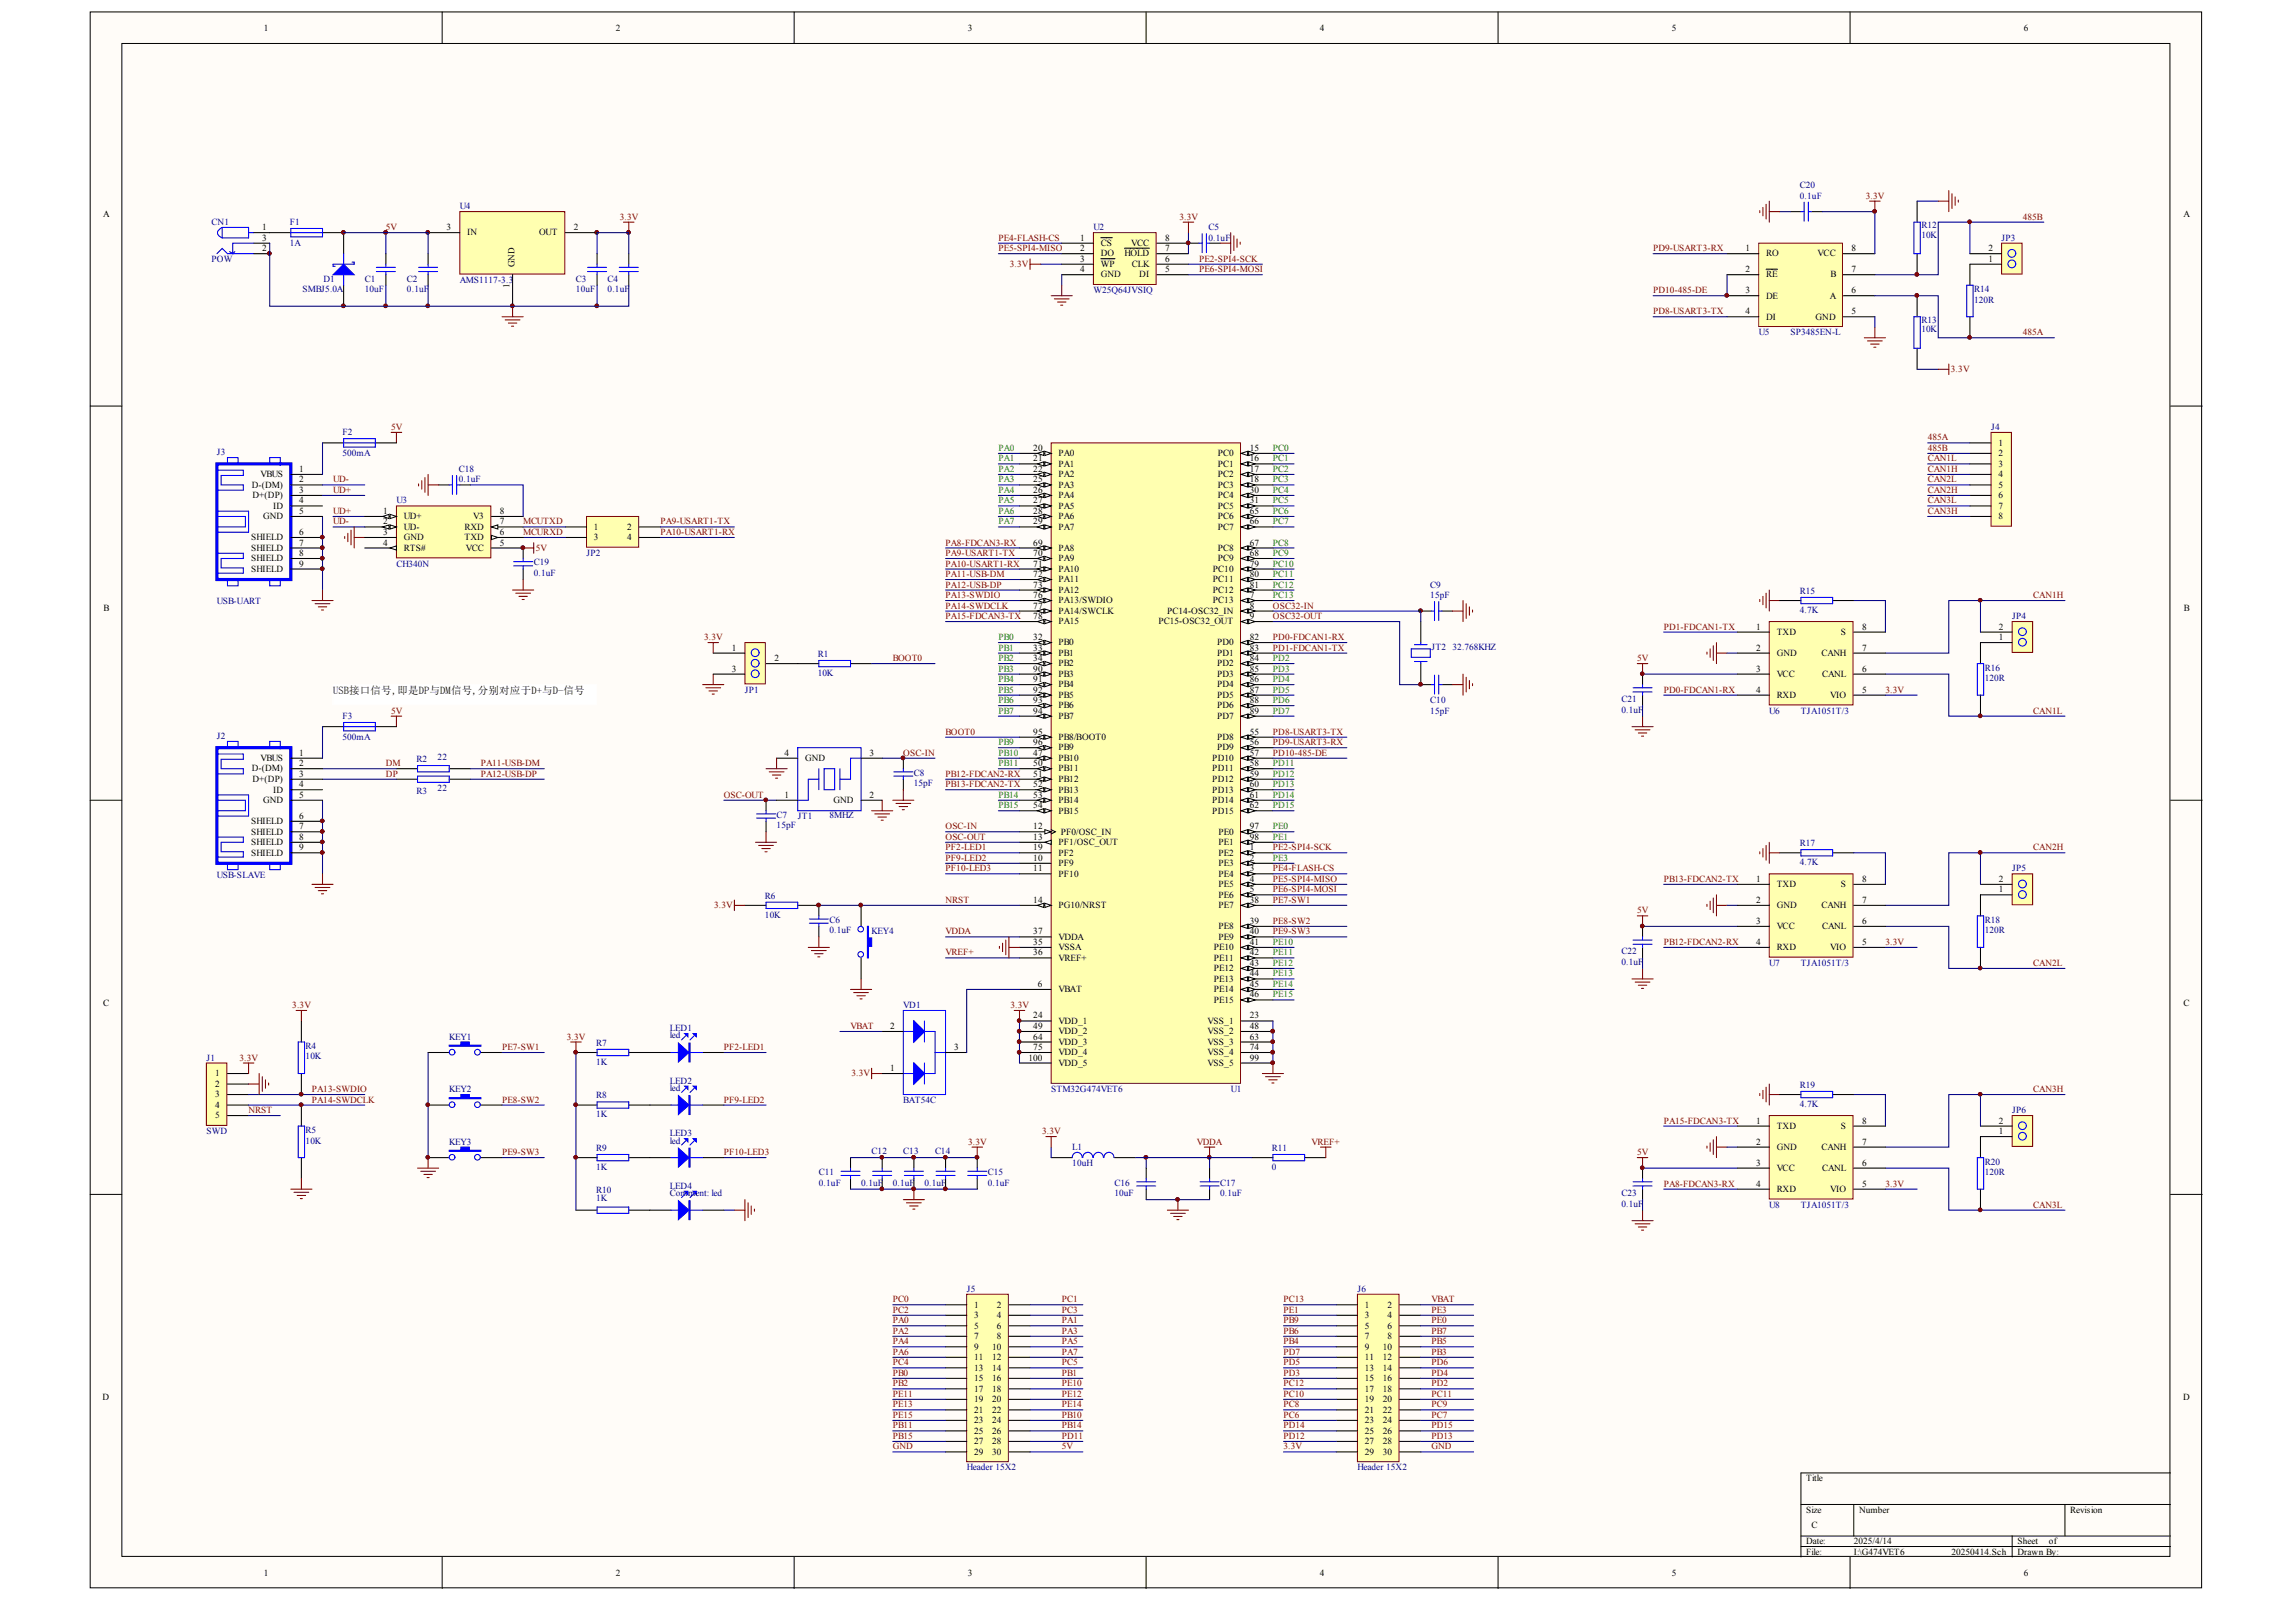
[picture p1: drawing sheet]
<svg xmlns="http://www.w3.org/2000/svg" width="288mm" height="202mm" viewBox="0 0 288 202" stroke-linecap="round" stroke-linejoin="round" font-family="sans-serif">
<defs><g id="words">
<text font-size="1.3" x="41.8" y="87">USB接口信号,即是DP与DM信号,分别对应于D+与D-信号</text>
<g font-size="1.2">
<text x="33.1" y="3.8">1</text>
<text x="77.2" y="3.8">2</text>
<text x="121.3" y="3.8">3</text>
<text x="165.5" y="3.8">4</text>
<text x="209.6" y="3.8">5</text>
<text x="253.7" y="3.8">6</text>
<text x="12.9" y="27.2">A</text>
<text x="32.9" y="28.9">1</text>
<text x="56" y="28.9">3</text>
<text x="58.6" y="29.5">IN</text>
<text x="67.6" y="29.5">OUT</text>
<text x="71.9" y="28.9">2</text>
<text x="273.8" y="27.2">A</text>
<text x="32.9" y="30.2">3</text>
<text x="32.9" y="31.5">2</text>
<text x="135.4" y="30.2">1</text>
<text x="135.4" y="31.5">2</text>
<text x="135.4" y="32.8">3</text>
<text x="135.4" y="34.1">4</text>
<text x="138" y="30.8">CS</text>
<text x="138" y="32.2">DO</text>
<text x="138" y="33.5">WP</text>
<text x="138" y="34.8">GND</text>
<text x="141" y="32.2">HOLD</text>
<text x="141.8" y="30.8">VCC</text>
<text x="141.9" y="33.5">CLK</text>
<text x="142.8" y="34.8">DI</text>
<text x="146.1" y="30.2">8</text>
<text x="146.1" y="31.5">7</text>
<text x="146.1" y="32.8">6</text>
<text x="146.1" y="34.1">5</text>
<text x="218.8" y="31.5">1</text>
<text x="218.8" y="34.1">2</text>
<text x="221.4" y="32.2">RO</text>
<text x="221.4" y="34.8">RE</text>
<text x="227.9" y="32.2">VCC</text>
<text x="229.5" y="34.8">B</text>
<text x="232.2" y="31.5">8</text>
<text x="232.2" y="34.1">7</text>
<text x="249.3" y="31.5">2</text>
<text x="249.3" y="32.8">1</text>
<text x="218.8" y="36.8">3</text>
<text x="218.8" y="39.4">4</text>
<text x="221.4" y="37.4">DE</text>
<text x="221.4" y="40.1">DI</text>
<text x="227.6" y="40.1">GND</text>
<text x="229.4" y="37.4">A</text>
<text x="232.2" y="36.8">6</text>
<text x="232.2" y="39.4">5</text>
<text x="32.7" y="59.8">VBUS</text>
<text x="37.5" y="59.2">1</text>
<text x="129.6" y="56.5">20</text>
<text x="129.6" y="57.9">21</text>
<text x="129.6" y="59.2">22</text>
<text x="132.7" y="57.2">PA0</text>
<text x="132.7" y="58.5">PA1</text>
<text x="132.7" y="59.8">PA2</text>
<text x="152.7" y="57.2">PC0</text>
<text x="152.7" y="58.5">PC1</text>
<text x="152.7" y="59.8">PC2</text>
<text x="156.7" y="56.5">15</text>
<text x="156.7" y="57.9">16</text>
<text x="156.7" y="59.2">17</text>
<text x="250.6" y="55.9">1</text>
<text x="250.6" y="57.2">2</text>
<text x="250.6" y="58.5">3</text>
<text x="250.6" y="59.8">4</text>
<text x="31.6" y="61.2">D-(DM)</text>
<text x="31.7" y="62.5">D+(DP)</text>
<text x="33" y="65.1">GND</text>
<text x="34.3" y="63.8">ID</text>
<text x="37.5" y="60.5">2</text>
<text x="37.5" y="61.8">3</text>
<text x="37.5" y="63.1">4</text>
<text x="37.5" y="64.5">5</text>
<text x="48" y="64.5">1</text>
<text x="48" y="65.8">2</text>
<text x="50.6" y="65.1">UD+</text>
<text x="59.3" y="65.1">V3</text>
<text x="62.7" y="64.5">8</text>
<text x="62.7" y="65.8">7</text>
<text x="129.6" y="60.5">25</text>
<text x="129.6" y="61.8">26</text>
<text x="129.6" y="63.1">27</text>
<text x="129.6" y="64.5">28</text>
<text x="129.6" y="65.8">29</text>
<text x="132.7" y="61.2">PA3</text>
<text x="132.7" y="62.5">PA4</text>
<text x="132.7" y="63.8">PA5</text>
<text x="132.7" y="65.1">PA6</text>
<text x="152.7" y="61.2">PC3</text>
<text x="152.7" y="62.5">PC4</text>
<text x="152.7" y="63.8">PC5</text>
<text x="152.7" y="65.1">PC6</text>
<text x="156.7" y="60.5">18</text>
<text x="156.7" y="61.8">30</text>
<text x="156.7" y="63.1">31</text>
<text x="156.7" y="64.5">65</text>
<text x="156.7" y="65.8">66</text>
<text x="250.6" y="61.2">5</text>
<text x="250.6" y="62.5">6</text>
<text x="250.6" y="63.8">7</text>
<text x="250.6" y="65.1">8</text>
<text x="31.5" y="67.7">SHIELD</text>
<text x="31.5" y="69.1">SHIELD</text>
<text x="31.5" y="70.4">SHIELD</text>
<text x="31.5" y="71.7">SHIELD</text>
<text x="37.5" y="67.1">6</text>
<text x="37.5" y="68.4">7</text>
<text x="37.5" y="69.7">8</text>
<text x="37.5" y="71">9</text>
<text x="48" y="67.1">3</text>
<text x="48" y="68.4">4</text>
<text x="50.6" y="66.4">UD-</text>
<text x="50.6" y="67.7">GND</text>
<text x="50.6" y="69.1">RTS#</text>
<text x="58.2" y="67.7">TXD</text>
<text x="58.2" y="66.4">RXD</text>
<text x="58.4" y="69.1">VCC</text>
<text x="62.7" y="67.1">6</text>
<text x="62.7" y="68.4">5</text>
<text x="74.5" y="66.4">1</text>
<text x="74.5" y="67.7">3</text>
<text x="78.6" y="66.4">2</text>
<text x="78.6" y="67.7">4</text>
<text x="129.6" y="68.4">69</text>
<text x="129.6" y="69.7">70</text>
<text x="129.6" y="71">71</text>
<text x="132.7" y="66.4">PA7</text>
<text x="132.7" y="69.1">PA8</text>
<text x="132.7" y="70.4">PA9</text>
<text x="132.7" y="71.7">PA10</text>
<text x="152.1" y="71.7">PC10</text>
<text x="152.7" y="66.4">PC7</text>
<text x="152.7" y="69.1">PC8</text>
<text x="152.7" y="70.4">PC9</text>
<text x="156.7" y="68.4">67</text>
<text x="156.7" y="69.7">68</text>
<text x="156.7" y="71">79</text>
<text x="13" y="76.7">B</text>
<text x="129.6" y="72.4">72</text>
<text x="129.6" y="73.7">73</text>
<text x="129.6" y="75">76</text>
<text x="129.6" y="76.3">77</text>
<text x="129.6" y="77.6">78</text>
<text x="132.7" y="73">PA11</text>
<text x="132.7" y="74.3">PA12</text>
<text x="132.7" y="75.7">PA13/SWDIO</text>
<text x="132.7" y="77">PA14/SWCLK</text>
<text x="146.3" y="77">PC14-OSC32_IN</text>
<text x="152.1" y="73">PC11</text>
<text x="152.1" y="74.3">PC12</text>
<text x="152.1" y="75.7">PC13</text>
<text x="156.7" y="72.4">80</text>
<text x="156.7" y="73.7">81</text>
<text x="156.7" y="75">7</text>
<text x="156.7" y="76.3">8</text>
<text x="156.7" y="77.6">9</text>
<text x="273.8" y="76.7">B</text>
<text x="91.7" y="81.6">1</text>
<text x="97.1" y="82.9">2</text>
<text x="129.6" y="80.3">32</text>
<text x="129.6" y="81.6">33</text>
<text x="129.6" y="82.9">34</text>
<text x="132.7" y="78.3">PA15</text>
<text x="132.7" y="80.9">PB0</text>
<text x="132.7" y="82.2">PB1</text>
<text x="132.7" y="83.6">PB2</text>
<text x="145.2" y="78.3">PC15-OSC32_OUT</text>
<text x="152.6" y="80.9">PD0</text>
<text x="152.6" y="82.2">PD1</text>
<text x="152.6" y="83.6">PD2</text>
<text x="156.7" y="80.3">82</text>
<text x="156.7" y="81.6">83</text>
<text x="156.7" y="82.9">84</text>
<text x="220.2" y="79">1</text>
<text x="220.2" y="81.6">2</text>
<text x="222.8" y="79.6">TXD</text>
<text x="222.8" y="82.2">GND</text>
<text x="228.4" y="82.2">CANH</text>
<text x="230.8" y="79.6">S</text>
<text x="233.5" y="81.6">7</text>
<text x="233.5" y="79">8</text>
<text x="250.6" y="79">2</text>
<text x="250.6" y="80.3">1</text>
<text x="91.7" y="84.2">3</text>
<text x="129.6" y="84.2">90</text>
<text x="129.6" y="85.5">91</text>
<text x="129.6" y="86.9">92</text>
<text x="129.6" y="88.2">93</text>
<text x="129.6" y="89.5">94</text>
<text x="132.7" y="84.9">PB3</text>
<text x="132.7" y="86.2">PB4</text>
<text x="132.7" y="87.5">PB5</text>
<text x="132.7" y="88.8">PB6</text>
<text x="152.6" y="84.9">PD3</text>
<text x="152.6" y="86.2">PD4</text>
<text x="152.6" y="87.5">PD5</text>
<text x="152.6" y="88.8">PD6</text>
<text x="156.7" y="84.2">85</text>
<text x="156.7" y="85.5">86</text>
<text x="156.7" y="86.9">87</text>
<text x="156.7" y="88.2">88</text>
<text x="156.7" y="89.5">89</text>
<text x="220.2" y="84.2">3</text>
<text x="220.2" y="86.9">4</text>
<text x="222.8" y="84.9">VCC</text>
<text x="222.8" y="87.5">RXD</text>
<text x="228.5" y="84.9">CANL</text>
<text x="229.5" y="87.5">VIO</text>
<text x="233.5" y="86.9">5</text>
<text x="233.5" y="84.2">6</text>
<text x="32.7" y="95.4">VBUS</text>
<text x="37.5" y="94.8">1</text>
<text x="98.4" y="94.8">4</text>
<text x="100.9" y="95.4">GND</text>
<text x="109" y="94.8">3</text>
<text x="129.6" y="92.1">95</text>
<text x="129.6" y="93.4">96</text>
<text x="129.6" y="94.8">47</text>
<text x="132.7" y="90.2">PB7</text>
<text x="132.7" y="92.8">PB8/BOOT0</text>
<text x="132.7" y="94.1">PB9</text>
<text x="132.7" y="95.4">PB10</text>
<text x="152" y="95.4">PD10</text>
<text x="152.6" y="90.2">PD7</text>
<text x="152.6" y="92.8">PD8</text>
<text x="152.6" y="94.1">PD9</text>
<text x="156.7" y="92.1">55</text>
<text x="156.7" y="93.4">56</text>
<text x="156.7" y="94.8">57</text>
<text x="31.6" y="96.7">D-(DM)</text>
<text x="31.7" y="98.1">D+(DP)</text>
<text x="33" y="100.7">GND</text>
<text x="34.3" y="99.4">ID</text>
<text x="37.5" y="96.1">2</text>
<text x="37.5" y="97.4">3</text>
<text x="37.5" y="98.7">4</text>
<text x="37.5" y="100">5</text>
<text x="98.4" y="100">1</text>
<text x="104.5" y="100.7">GND</text>
<text x="109" y="100">2</text>
<text x="129.6" y="96.1">50</text>
<text x="129.6" y="97.4">51</text>
<text x="129.6" y="98.7">52</text>
<text x="129.6" y="100">53</text>
<text x="129.6" y="101.4">54</text>
<text x="132.7" y="96.7">PB11</text>
<text x="132.7" y="98.1">PB12</text>
<text x="132.7" y="99.4">PB13</text>
<text x="132.7" y="100.7">PB14</text>
<text x="152" y="96.7">PD11</text>
<text x="152" y="98.1">PD12</text>
<text x="152" y="99.4">PD13</text>
<text x="152" y="100.7">PD14</text>
<text x="156.7" y="96.1">58</text>
<text x="156.7" y="97.4">59</text>
<text x="156.7" y="98.7">60</text>
<text x="156.7" y="100">61</text>
<text x="156.7" y="101.4">62</text>
<text x="31.5" y="103.3">SHIELD</text>
<text x="31.5" y="104.7">SHIELD</text>
<text x="31.5" y="106">SHIELD</text>
<text x="31.5" y="107.3">SHIELD</text>
<text x="37.5" y="102.7">6</text>
<text x="37.5" y="104">7</text>
<text x="37.5" y="105.3">8</text>
<text x="37.5" y="106.6">9</text>
<text x="129.6" y="104">12</text>
<text x="129.6" y="105.3">13</text>
<text x="129.6" y="107.9">10</text>
<text x="129.6" y="106.6">19</text>
<text x="132.7" y="106">PF1/OSC_OUT</text>
<text x="132.7" y="102">PB15</text>
<text x="132.7" y="107.3">PF2</text>
<text x="133" y="104.7">PF0/OSC_IN</text>
<text x="152" y="102">PD15</text>
<text x="152.8" y="104.7">PE0</text>
<text x="152.8" y="106">PE1</text>
<text x="152.8" y="107.3">PE2</text>
<text x="156.7" y="104">97</text>
<text x="156.7" y="105.3">98</text>
<text x="156.7" y="106.6">1</text>
<text x="156.7" y="107.9">2</text>
<text x="129.6" y="113.2">14</text>
<text x="129.6" y="109.3">11</text>
<text x="132.7" y="113.9">PG10/NRST</text>
<text x="132.7" y="108.6">PF9</text>
<text x="132.7" y="109.9">PF10</text>
<text x="152.8" y="108.6">PE3</text>
<text x="152.8" y="109.9">PE4</text>
<text x="152.8" y="111.2">PE5</text>
<text x="152.8" y="112.6">PE6</text>
<text x="152.8" y="113.9">PE7</text>
<text x="156.7" y="109.3">3</text>
<text x="156.7" y="110.6">4</text>
<text x="156.7" y="111.9">5</text>
<text x="156.7" y="113.2">38</text>
<text x="220.2" y="110.6">1</text>
<text x="220.2" y="113.2">2</text>
<text x="222.8" y="111.2">TXD</text>
<text x="222.8" y="113.9">GND</text>
<text x="228.4" y="113.9">CANH</text>
<text x="230.8" y="111.2">S</text>
<text x="233.5" y="113.2">7</text>
<text x="233.5" y="110.6">8</text>
<text x="250.6" y="110.6">2</text>
<text x="250.6" y="111.9">1</text>
<text x="129.6" y="117.2">37</text>
<text x="129.6" y="118.5">35</text>
<text x="129.6" y="119.8">36</text>
<text x="132.7" y="117.8">VDDA</text>
<text x="132.7" y="119.2">VSSA</text>
<text x="152.2" y="119.2">PE10</text>
<text x="152.8" y="116.5">PE8</text>
<text x="152.8" y="117.8">PE9</text>
<text x="156.7" y="115.9">39</text>
<text x="156.7" y="117.2">40</text>
<text x="156.7" y="118.5">41</text>
<text x="156.7" y="119.8">42</text>
<text x="220.2" y="115.9">3</text>
<text x="220.2" y="118.5">4</text>
<text x="222.8" y="116.5">VCC</text>
<text x="222.8" y="119.2">RXD</text>
<text x="228.5" y="116.5">CANL</text>
<text x="229.5" y="119.2">VIO</text>
<text x="233.5" y="118.5">5</text>
<text x="233.5" y="115.9">6</text>
<text x="130.1" y="123.8">6</text>
<text x="132.7" y="120.5">VREF+</text>
<text x="132.7" y="124.4">VBAT</text>
<text x="152.2" y="120.5">PE11</text>
<text x="152.2" y="121.8">PE12</text>
<text x="152.2" y="123.1">PE13</text>
<text x="152.2" y="124.4">PE14</text>
<text x="152.2" y="125.7">PE15</text>
<text x="156.7" y="121.1">43</text>
<text x="156.7" y="122.4">44</text>
<text x="156.7" y="123.8">45</text>
<text x="156.7" y="125.1">46</text>
<text x="12.9" y="126.1">C</text>
<text x="111.6" y="129">2</text>
<text x="119.6" y="131.7">3</text>
<text x="129.6" y="127.7">24</text>
<text x="129.6" y="129">49</text>
<text x="129.6" y="130.4">64</text>
<text x="129.6" y="131.7">75</text>
<text x="132.7" y="128.4">VDD_1</text>
<text x="132.7" y="129.7">VDD_2</text>
<text x="132.7" y="131">VDD_3</text>
<text x="151.4" y="128.4">VSS_1</text>
<text x="151.4" y="129.7">VSS_2</text>
<text x="151.4" y="131">VSS_3</text>
<text x="156.7" y="127.7">23</text>
<text x="156.7" y="129">48</text>
<text x="156.7" y="130.4">63</text>
<text x="156.7" y="131.7">74</text>
<text x="273.8" y="126.1">C</text>
<text x="27" y="135">1</text>
<text x="27" y="136.3">2</text>
<text x="27" y="137.6">3</text>
<text x="111.6" y="134.3">1</text>
<text x="129" y="133">100</text>
<text x="132.7" y="133.6">VDD_5</text>
<text x="132.7" y="132.3">VDD_4</text>
<text x="151.4" y="132.3">VSS_4</text>
<text x="151.4" y="133.6">VSS_5</text>
<text x="156.7" y="133">99</text>
<text x="27" y="138.9">4</text>
<text x="27" y="140.2">5</text>
<text x="220.2" y="140.9">1</text>
<text x="220.2" y="143.5">2</text>
<text x="222.8" y="141.6">TXD</text>
<text x="230.8" y="141.6">S</text>
<text x="233.5" y="143.5">7</text>
<text x="233.5" y="140.9">8</text>
<text x="250.6" y="140.9">2</text>
<text x="250.6" y="142.2">1</text>
<text x="220.2" y="146.2">3</text>
<text x="220.2" y="148.8">4</text>
<text x="222.8" y="144.2">GND</text>
<text x="222.8" y="146.8">VCC</text>
<text x="222.8" y="149.5">RXD</text>
<text x="228.4" y="144.2">CANH</text>
<text x="228.5" y="146.8">CANL</text>
<text x="229.5" y="149.5">VIO</text>
<text x="233.5" y="148.8">5</text>
<text x="233.5" y="146.2">6</text>
<text x="122.1" y="164">1</text>
<text x="122.1" y="165.3">3</text>
<text x="122.1" y="166.6">5</text>
<text x="122.1" y="167.9">7</text>
<text x="125" y="164">2</text>
<text x="125" y="165.3">4</text>
<text x="125" y="166.6">6</text>
<text x="125" y="167.9">8</text>
<text x="171.1" y="164">1</text>
<text x="171.1" y="165.3">3</text>
<text x="171.1" y="166.6">5</text>
<text x="171.1" y="167.9">7</text>
<text x="174" y="164">2</text>
<text x="174" y="165.3">4</text>
<text x="174" y="166.6">6</text>
<text x="174" y="167.9">8</text>
<text x="122.1" y="169.2">9</text>
<text x="122.1" y="170.6">11</text>
<text x="122.1" y="171.9">13</text>
<text x="122.1" y="173.2">15</text>
<text x="124.4" y="169.2">10</text>
<text x="124.4" y="170.6">12</text>
<text x="124.4" y="171.9">14</text>
<text x="124.4" y="173.2">16</text>
<text x="171.1" y="169.2">9</text>
<text x="171.1" y="170.6">11</text>
<text x="171.1" y="171.9">13</text>
<text x="171.1" y="173.2">15</text>
<text x="173.4" y="169.2">10</text>
<text x="173.4" y="170.6">12</text>
<text x="173.4" y="171.9">14</text>
<text x="173.4" y="173.2">16</text>
<text x="12.9" y="175.5">D</text>
<text x="122.1" y="174.5">17</text>
<text x="122.1" y="175.8">19</text>
<text x="122.1" y="177.1">21</text>
<text x="122.1" y="178.5">23</text>
<text x="122.1" y="179.8">25</text>
<text x="124.4" y="174.5">18</text>
<text x="124.4" y="175.8">20</text>
<text x="124.4" y="177.1">22</text>
<text x="124.4" y="178.5">24</text>
<text x="124.4" y="179.8">26</text>
<text x="171.1" y="174.5">17</text>
<text x="171.1" y="175.8">19</text>
<text x="171.1" y="177.1">21</text>
<text x="171.1" y="178.5">23</text>
<text x="171.1" y="179.8">25</text>
<text x="173.4" y="174.5">18</text>
<text x="173.4" y="175.8">20</text>
<text x="173.4" y="177.1">22</text>
<text x="173.4" y="178.5">24</text>
<text x="173.4" y="179.8">26</text>
<text x="273.7" y="175.5">D</text>
<text x="122.1" y="181.1">27</text>
<text x="122.1" y="182.4">29</text>
<text x="124.4" y="181.1">28</text>
<text x="124.4" y="182.4">30</text>
<text x="171.1" y="181.1">27</text>
<text x="171.1" y="182.4">29</text>
<text x="173.4" y="181.1">28</text>
<text x="173.4" y="182.4">30</text>
<text x="226.5" y="185.7">Title</text>
<text x="226.5" y="189.7">Size</text>
<text x="227.1" y="191.7">C</text>
<text x="233.1" y="189.7">Number</text>
<text x="259.6" y="189.7">Revision</text>
<text x="33.1" y="197.6">1</text>
<text x="77.2" y="197.6">2</text>
<text x="121.3" y="197.6">3</text>
<text x="165.5" y="197.6">4</text>
<text x="209.6" y="197.6">5</text>
<text x="226.5" y="193.6">Date:</text>
<text x="226.5" y="195">File:</text>
<text x="232.4" y="193.6">2025/4/14</text>
<text x="232.4" y="195">I:\G474VET6</text>
<text x="244.7" y="195">20250414.Sch</text>
<text x="252.9" y="193.6">Sheet</text>
<text x="252.9" y="195">Drawn By:</text>
<text x="253.7" y="197.6">6</text>
<text x="256.9" y="193.6">of</text>
</g>
<g font-size="1.2" fill="#000080">
<text x="225.7" y="23.6">C20</text>
<text x="26.5" y="28.2">CN1</text>
<text x="36.3" y="28.2">F1</text>
<text x="57.6" y="26.2">U4</text>
<text x="137.1" y="28.9">U2</text>
<text x="151.5" y="28.9">C5</text>
<text x="225.7" y="24.9">0.1uF</text>
<text x="240.9" y="28.6">R12</text>
<text x="240.9" y="29.8">10K</text>
<text x="26.5" y="32.8">POW</text>
<text x="36.3" y="30.8">1A</text>
<text x="40.6" y="35.3">D1</text>
<text x="45.7" y="35.3">C1</text>
<text x="51" y="35.3">C2</text>
<text x="57.6" y="35.5">AMS1117-3.3</text>
<text x="72.2" y="35.3">C3</text>
<text x="76.2" y="35.3">C4</text>
<text x="151.5" y="30.2">0.1uF</text>
<text x="251" y="30.2">JP3</text>
<text x="37.9" y="36.6">SMBJ5.0A</text>
<text x="45.7" y="36.6">10uF</text>
<text x="51" y="36.6">0.1uF</text>
<text x="72.2" y="36.6">10uF</text>
<text x="76.2" y="36.6">0.1uF</text>
<text x="137.1" y="36.8">W25Q64JVSIQ</text>
<text x="240.9" y="40.5">R13</text>
<text x="240.9" y="41.7">10K</text>
<text x="247.5" y="36.6">R14</text>
<text x="247.5" y="38">120R</text>
<text x="220.5" y="42">U5</text>
<text x="224.5" y="42">SP3485EN-L</text>
<text x="249.6" y="53.9">J4</text>
<text x="27.2" y="57.1">J3</text>
<text x="43" y="54.6">F2</text>
<text x="43" y="57.2">500mA</text>
<text x="57.5" y="59.2">C18</text>
<text x="49.7" y="63.1">U3</text>
<text x="57.5" y="60.5">0.1uF</text>
<text x="49.7" y="71">CH340N</text>
<text x="66.9" y="70.9">C19</text>
<text x="73.5" y="69.7">JP2</text>
<text x="27.2" y="75.8">USB-UART</text>
<text x="66.9" y="72.2">0.1uF</text>
<text x="179.3" y="73.7">C9</text>
<text x="179.3" y="75">15pF</text>
<text x="225.7" y="74.5">R15</text>
<text x="225.7" y="76.8">4.7K</text>
<text x="252.3" y="77.6">JP4</text>
<text x="102.5" y="82.4">R1</text>
<text x="179.5" y="81.5">JT2</text>
<text x="182.1" y="81.5">32.768KHZ</text>
<text x="93.4" y="86.9">JP1</text>
<text x="102.5" y="84.7">10K</text>
<text x="179.3" y="88.2">C10</text>
<text x="179.3" y="89.5">15pF</text>
<text x="203.3" y="88">C21</text>
<text x="203.3" y="89.4">0.1uF</text>
<text x="221.8" y="89.5">U6</text>
<text x="225.8" y="89.5">TJA1051T/3</text>
<text x="248.8" y="84.1">R16</text>
<text x="248.8" y="85.4">120R</text>
<text x="27.2" y="92.7">J2</text>
<text x="43" y="90.2">F3</text>
<text x="43" y="92.8">500mA</text>
<text x="52.2" y="95.6">R2</text>
<text x="54.9" y="95.3">22</text>
<text x="52.2" y="99.5">R3</text>
<text x="54.9" y="99.2">22</text>
<text x="114.6" y="97.3">C8</text>
<text x="114.6" y="98.6">15pF</text>
<text x="97.4" y="102.5">C7</text>
<text x="97.4" y="103.9">15pF</text>
<text x="100" y="102.7">JT1</text>
<text x="104" y="102.5">8MHZ</text>
<text x="225.7" y="106.1">R17</text>
<text x="27.2" y="110.1">USB-SLAVE</text>
<text x="95.9" y="112.7">R6</text>
<text x="225.7" y="108.5">4.7K</text>
<text x="252.3" y="109.3">JP5</text>
<text x="95.9" y="115.1">10K</text>
<text x="104" y="115.7">C6</text>
<text x="104" y="117">0.1uF</text>
<text x="109.3" y="117.2">KEY4</text>
<text x="203.3" y="119.7">C22</text>
<text x="248.8" y="115.7">R18</text>
<text x="248.8" y="117">120R</text>
<text x="203.3" y="121">0.1uF</text>
<text x="221.8" y="121.1">U7</text>
<text x="225.8" y="121.1">TJA1051T/3</text>
<text x="38.3" y="131.5">R4</text>
<text x="56.3" y="130.4">KEY1</text>
<text x="74.7" y="131.1">R7</text>
<text x="84" y="129.3">LED1</text>
<text x="84" y="130.2">led</text>
<text x="113.3" y="126.4">VD1</text>
<text x="25.9" y="133">J1</text>
<text x="38.3" y="132.9">10K</text>
<text x="56.3" y="136.9">KEY2</text>
<text x="74.7" y="137.7">R8</text>
<text x="74.7" y="133.5">1K</text>
<text x="84" y="135.9">LED2</text>
<text x="84" y="136.8">led</text>
<text x="131.8" y="136.9">STM32G474VET6</text>
<text x="154.3" y="136.9">U1</text>
<text x="225.7" y="136.4">R19</text>
<text x="25.9" y="142.2">SWD</text>
<text x="38.3" y="142.1">R5</text>
<text x="38.3" y="143.4">10K</text>
<text x="56.3" y="143.5">KEY3</text>
<text x="74.7" y="140.1">1K</text>
<text x="84" y="142.5">LED3</text>
<text x="84" y="143.4">led</text>
<text x="113.3" y="138.3">BAT54C</text>
<text x="225.7" y="138.8">4.7K</text>
<text x="252.3" y="139.6">JP6</text>
<text x="74.7" y="144.3">R9</text>
<text x="74.7" y="146.7">1K</text>
<text x="74.7" y="149.6">R10</text>
<text x="84" y="149.1">LED4</text>
<text x="84" y="150">Comment: led</text>
<text x="102.7" y="147.4">C11</text>
<text x="102.7" y="148.7">0.1uF</text>
<text x="108" y="148.7">0.1uF</text>
<text x="109.3" y="144.7">C12</text>
<text x="111.9" y="148.7">0.1uF</text>
<text x="113.3" y="144.7">C13</text>
<text x="115.9" y="148.7">0.1uF</text>
<text x="117.2" y="144.7">C14</text>
<text x="123.8" y="147.4">C15</text>
<text x="123.8" y="148.7">0.1uF</text>
<text x="134.4" y="144.2">L1</text>
<text x="134.4" y="146.2">10uH</text>
<text x="139.7" y="148.7">C16</text>
<text x="139.7" y="150">10uF</text>
<text x="153" y="148.7">C17</text>
<text x="153" y="150">0.1uF</text>
<text x="159.5" y="144.3">R11</text>
<text x="159.5" y="146.7">0</text>
<text x="203.3" y="150">C23</text>
<text x="248.8" y="146">R20</text>
<text x="248.8" y="147.4">120R</text>
<text x="74.7" y="150.7">1K</text>
<text x="203.3" y="151.3">0.1uF</text>
<text x="221.8" y="151.4">U8</text>
<text x="225.8" y="151.4">TJA1051T/3</text>
<text x="121.2" y="162">J5</text>
<text x="170.2" y="162">J6</text>
<text x="121.2" y="184.4">Header 15X2</text>
<text x="170.2" y="184.4">Header 15X2</text>
</g>
<g font-size="1.2" fill="#800000">
<text x="48.4" y="28.9">5V</text>
<text x="77.7" y="27.5">3.3V</text>
<text x="147.9" y="27.5">3.3V</text>
<text x="233.9" y="24.9">3.3V</text>
<text x="253.6" y="27.5">485B</text>
<text x="125.2" y="30.2">PE4-FLASH-CS</text>
<text x="125.2" y="31.5">PE5-SPI4-MISO</text>
<text x="126.6" y="33.5">3.3V</text>
<text x="150.3" y="32.8">PE2-SPI4-SCK</text>
<text x="150.3" y="34.1">PE6-SPI4-MOSI</text>
<text x="207.3" y="31.5">PD9-USART3-RX</text>
<text x="207.3" y="36.8">PD10-485-DE</text>
<text x="207.3" y="39.4">PD8-USART3-TX</text>
<text x="244.6" y="46.7">3.3V</text>
<text x="253.6" y="42">485A</text>
<text x="49" y="53.9">5V</text>
<text x="241.7" y="59.2">CAN1H</text>
<text x="241.7" y="57.9">CAN1L</text>
<text x="241.7" y="56.5">485B</text>
<text x="241.7" y="55.2">485A</text>
<text x="41.8" y="60.5">UD-</text>
<text x="41.8" y="61.8">UD+</text>
<text x="41.8" y="64.5">UD+</text>
<text x="41.8" y="65.8">UD-</text>
<text x="65.6" y="65.8">MCUTXD</text>
<text x="82.8" y="65.8">PA9-USART1-TX</text>
<text x="241.7" y="64.5">CAN3H</text>
<text x="241.7" y="63.1">CAN3L</text>
<text x="241.7" y="61.8">CAN2H</text>
<text x="241.7" y="60.5">CAN2L</text>
<text x="65.6" y="67.1">MCURXD</text>
<text x="67.2" y="69.1">5V</text>
<text x="82.8" y="67.1">PA10-USART1-RX</text>
<text x="118.6" y="71">PA10-USART1-RX</text>
<text x="118.6" y="69.7">PA9-USART1-TX</text>
<text x="118.6" y="68.4">PA8-FDCAN3-RX</text>
<text x="118.6" y="77.6">PA15-FDCAN3-TX</text>
<text x="118.6" y="72.4">PA11-USB-DM</text>
<text x="118.6" y="73.7">PA12-USB-DP</text>
<text x="118.6" y="75">PA13-SWDIO</text>
<text x="118.6" y="76.3">PA14-SWDCLK</text>
<text x="159.6" y="76.3">OSC32-IN</text>
<text x="159.6" y="77.6">OSC32-OUT</text>
<text x="254.9" y="75">CAN1H</text>
<text x="88.3" y="80.3">3.3V</text>
<text x="111.9" y="82.9">BOOT0</text>
<text x="159.6" y="80.3">PD0-FDCAN1-RX</text>
<text x="159.6" y="81.6">PD1-FDCAN1-TX</text>
<text x="205.3" y="82.9">5V</text>
<text x="208.6" y="79">PD1-FDCAN1-TX</text>
<text x="49" y="89.5">5V</text>
<text x="208.6" y="86.9">PD0-FDCAN1-RX</text>
<text x="236.4" y="86.9">3.3V</text>
<text x="254.9" y="89.5">CAN1L</text>
<text x="113.3" y="94.8">OSC-IN</text>
<text x="118.6" y="92.1">BOOT0</text>
<text x="159.6" y="92.1">PD8-USART3-TX</text>
<text x="159.6" y="93.4">PD9-USART3-RX</text>
<text x="159.6" y="94.8">PD10-485-DE</text>
<text x="48.4" y="96.1">DM</text>
<text x="48.4" y="97.4">DP</text>
<text x="60.3" y="96.1">PA11-USB-DM</text>
<text x="60.3" y="97.4">PA12-USB-DP</text>
<text x="90.7" y="100">OSC-OUT</text>
<text x="118.6" y="98.7">PB13-FDCAN2-TX</text>
<text x="118.6" y="97.4">PB12-FDCAN2-RX</text>
<text x="118.6" y="104">OSC-IN</text>
<text x="118.6" y="105.3">OSC-OUT</text>
<text x="118.6" y="106.6">PF2-LED1</text>
<text x="118.6" y="107.9">PF9-LED2</text>
<text x="159.6" y="106.6">PE2-SPI4-SCK</text>
<text x="254.9" y="106.6">CAN2H</text>
<text x="89.5" y="113.9">3.3V</text>
<text x="118.6" y="113.2">NRST</text>
<text x="118.6" y="109.3">PF10-LED3</text>
<text x="159.6" y="113.2">PE7-SW1</text>
<text x="159.6" y="111.9">PE6-SPI4-MOSI</text>
<text x="159.6" y="110.6">PE5-SPI4-MISO</text>
<text x="159.6" y="109.3">PE4-FLASH-CS</text>
<text x="208.6" y="110.6">PB13-FDCAN2-TX</text>
<text x="118.6" y="117.2">VDDA</text>
<text x="118.6" y="119.8">VREF+</text>
<text x="159.6" y="115.9">PE8-SW2</text>
<text x="159.6" y="117.2">PE9-SW3</text>
<text x="205.3" y="114.5">5V</text>
<text x="208.6" y="118.5">PB12-FDCAN2-RX</text>
<text x="236.4" y="118.5">3.3V</text>
<text x="254.9" y="121.1">CAN2L</text>
<text x="36.6" y="126.4">3.3V</text>
<text x="62.9" y="131.7">PE7-SW1</text>
<text x="71.1" y="130.4">3.3V</text>
<text x="90.7" y="131.7">PF2-LED1</text>
<text x="106.6" y="129">VBAT</text>
<text x="126.7" y="126.4">3.3V</text>
<text x="30" y="133">3.3V</text>
<text x="39.1" y="136.9">PA13-SWDIO</text>
<text x="106.7" y="135">3.3V</text>
<text x="254.9" y="136.9">CAN3H</text>
<text x="31.2" y="139.6">NRST</text>
<text x="39.1" y="138.3">PA14-SWDCLK</text>
<text x="62.9" y="138.3">PE8-SW2</text>
<text x="90.7" y="138.3">PF9-LED2</text>
<text x="121.4" y="143.5">3.3V</text>
<text x="130.7" y="142.2">3.3V</text>
<text x="150.1" y="143.5">VDDA</text>
<text x="164.4" y="143.5">VREF+</text>
<text x="208.6" y="140.9">PA15-FDCAN3-TX</text>
<text x="62.9" y="144.9">PE9-SW3</text>
<text x="90.7" y="144.9">PF10-LED3</text>
<text x="205.3" y="144.9">5V</text>
<text x="208.6" y="148.8">PA8-FDCAN3-RX</text>
<text x="236.4" y="148.8">3.3V</text>
<text x="254.9" y="151.4">CAN3L</text>
<text x="111.9" y="163.3">PC0</text>
<text x="111.9" y="164.6">PC2</text>
<text x="111.9" y="165.9">PA0</text>
<text x="111.9" y="167.3">PA2</text>
<text x="133.1" y="163.3">PC1</text>
<text x="133.1" y="164.6">PC3</text>
<text x="133.1" y="165.9">PA1</text>
<text x="133.1" y="167.3">PA3</text>
<text x="160.9" y="163.3">PC13</text>
<text x="160.9" y="164.6">PE1</text>
<text x="160.9" y="165.9">PB9</text>
<text x="160.9" y="167.3">PB6</text>
<text x="179.5" y="163.3">VBAT</text>
<text x="179.5" y="164.6">PE3</text>
<text x="179.5" y="165.9">PE0</text>
<text x="179.5" y="167.3">PB7</text>
<text x="111.9" y="168.6">PA4</text>
<text x="111.9" y="169.9">PA6</text>
<text x="111.9" y="171.2">PC4</text>
<text x="111.9" y="172.5">PB0</text>
<text x="111.9" y="173.8">PB2</text>
<text x="133.1" y="168.6">PA5</text>
<text x="133.1" y="169.9">PA7</text>
<text x="133.1" y="171.2">PC5</text>
<text x="133.1" y="172.5">PB1</text>
<text x="133.1" y="173.8">PE10</text>
<text x="160.9" y="168.6">PB4</text>
<text x="160.9" y="169.9">PD7</text>
<text x="160.9" y="171.2">PD5</text>
<text x="160.9" y="172.5">PD3</text>
<text x="160.9" y="173.8">PC12</text>
<text x="179.5" y="168.6">PB5</text>
<text x="179.5" y="169.9">PB3</text>
<text x="179.5" y="171.2">PD6</text>
<text x="179.5" y="172.5">PD4</text>
<text x="179.5" y="173.8">PD2</text>
<text x="111.9" y="175.2">PE11</text>
<text x="111.9" y="176.5">PE13</text>
<text x="111.9" y="177.8">PE15</text>
<text x="111.9" y="179.1">PB11</text>
<text x="133.1" y="175.2">PE12</text>
<text x="133.1" y="176.5">PE14</text>
<text x="133.1" y="177.8">PB10</text>
<text x="133.1" y="179.1">PB14</text>
<text x="160.9" y="175.2">PC10</text>
<text x="160.9" y="176.5">PC8</text>
<text x="160.9" y="177.8">PC6</text>
<text x="160.9" y="179.1">PD14</text>
<text x="179.5" y="175.2">PC11</text>
<text x="179.5" y="176.5">PC9</text>
<text x="179.5" y="177.8">PC7</text>
<text x="179.5" y="179.1">PD15</text>
<text x="111.9" y="180.4">PB15</text>
<text x="111.9" y="181.8">GND</text>
<text x="133.1" y="180.4">PD11</text>
<text x="133.1" y="181.8">5V</text>
<text x="160.9" y="180.4">PD12</text>
<text x="160.9" y="181.8">3.3V</text>
<text x="179.5" y="180.4">PD13</text>
<text x="179.5" y="181.8">GND</text>
</g>
<g font-size="1.2" fill="#008000">
<text x="125.2" y="56.5">PA0</text>
<text x="125.2" y="57.9">PA1</text>
<text x="125.2" y="59.2">PA2</text>
<text x="159.6" y="56.5">PC0</text>
<text x="159.6" y="57.9">PC1</text>
<text x="159.6" y="59.2">PC2</text>
<text x="125.2" y="60.5">PA3</text>
<text x="125.2" y="61.8">PA4</text>
<text x="125.2" y="63.1">PA5</text>
<text x="125.2" y="64.5">PA6</text>
<text x="125.2" y="65.8">PA7</text>
<text x="159.6" y="60.5">PC3</text>
<text x="159.6" y="61.8">PC4</text>
<text x="159.6" y="63.1">PC5</text>
<text x="159.6" y="64.5">PC6</text>
<text x="159.6" y="65.8">PC7</text>
<text x="159.6" y="68.4">PC8</text>
<text x="159.6" y="69.7">PC9</text>
<text x="159.6" y="71">PC10</text>
<text x="159.6" y="72.4">PC11</text>
<text x="159.6" y="73.7">PC12</text>
<text x="159.6" y="75">PC13</text>
<text x="125.2" y="80.3">PB0</text>
<text x="125.2" y="81.6">PB1</text>
<text x="125.2" y="82.9">PB2</text>
<text x="159.6" y="82.9">PD2</text>
<text x="125.2" y="84.2">PB3</text>
<text x="125.2" y="85.5">PB4</text>
<text x="125.2" y="86.9">PB5</text>
<text x="125.2" y="88.2">PB6</text>
<text x="125.2" y="89.5">PB7</text>
<text x="159.6" y="84.2">PD3</text>
<text x="159.6" y="85.5">PD4</text>
<text x="159.6" y="86.9">PD5</text>
<text x="159.6" y="88.2">PD6</text>
<text x="159.6" y="89.5">PD7</text>
<text x="125.2" y="93.4">PB9</text>
<text x="125.2" y="94.8">PB10</text>
<text x="125.2" y="100">PB14</text>
<text x="125.2" y="101.4">PB15</text>
<text x="125.2" y="96.1">PB11</text>
<text x="159.6" y="96.1">PD11</text>
<text x="159.6" y="97.4">PD12</text>
<text x="159.6" y="98.7">PD13</text>
<text x="159.6" y="100">PD14</text>
<text x="159.6" y="101.4">PD15</text>
<text x="159.6" y="104">PE0</text>
<text x="159.6" y="105.3">PE1</text>
<text x="159.6" y="107.9">PE3</text>
<text x="159.6" y="118.5">PE10</text>
<text x="159.6" y="119.8">PE11</text>
<text x="159.6" y="121.1">PE12</text>
<text x="159.6" y="122.4">PE13</text>
<text x="159.6" y="123.8">PE14</text>
<text x="159.6" y="125.1">PE15</text>
</g>
<g font-size="1.1">
<text x="64.5" y="33.5" transform="rotate(-90 64.5 33.5)">GND</text>
<text x="63.9" y="36.1" transform="rotate(-90 63.9 36.1)">1</text>
</g>
</g></defs>
<g fill="#fffcf8" stroke="#000" stroke-width=".13">
<path d="M11.3 1.5h264.7v197.6h-264.7z"/>
<path d="M15.3 5.5h256.8v189.7h-256.8z"/>
</g>
<g fill="none" stroke="#000" stroke-width=".13">
<path d="M55.4 1.5v4M99.6 1.5v4M143.7 1.5v4M187.8 1.5v4M232 1.5v4M11.3 50.9h4M272.1 50.9h4M11.3 100.3h4M272.1 100.3h4M11.3 149.8h4M272.1 149.8h4M55.4 195.2v4"/>
<path d="M99.6 195.2v4M143.7 195.2v4M187.8 195.2v4M225.8 188.7h46.3M225.8 192.6h46.3M225.8 193.9h46.3M232 195.2v4M232.4 188.7v3.9M252.3 192.6v2.6M258.9 188.7v3.9M272.1 184.7h-46.3v10.5"/>
</g>
<g fill="#000080" stroke="#000080" stroke-width=".13">
<circle cx="33.8" cy="31.8" r=".22"/>
<circle cx="37.8" cy="138.5" r=".22"/>
<circle cx="37.8" cy="137.2" r=".22"/>
<circle cx="40.4" cy="106.9" r=".22"/>
<circle cx="40.4" cy="105.6" r=".22"/>
<circle cx="40.4" cy="104.3" r=".22"/>
<circle cx="40.4" cy="102.9" r=".22"/>
<circle cx="40.4" cy="71.3" r=".22"/>
<circle cx="40.4" cy="70" r=".22"/>
<circle cx="40.4" cy="68.7" r=".22"/>
<circle cx="40.4" cy="67.3" r=".22"/>
<circle cx="43" cy="38.4" r=".22"/>
<circle cx="43" cy="29.1" r=".22"/>
<circle cx="48.3" cy="38.4" r=".22"/>
<circle cx="48.3" cy="29.1" r=".22"/>
<circle cx="53.6" cy="145.1" r=".22"/>
<circle cx="53.6" cy="138.5" r=".22"/>
<circle cx="53.6" cy="38.4" r=".22"/>
<circle cx="53.6" cy="29.1" r=".22"/>
<circle cx="64.2" cy="38.4" r=".22"/>
<circle cx="65.6" cy="68.7" r=".22"/>
<circle cx="72.2" cy="145.1" r=".22"/>
<circle cx="72.2" cy="138.5" r=".22"/>
<circle cx="72.2" cy="131.9" r=".22"/>
<circle cx="74.8" cy="38.4" r=".22"/>
<circle cx="74.8" cy="29.1" r=".22"/>
<circle cx="78.8" cy="29.1" r=".22"/>
<circle cx="96" cy="100.3" r=".22"/>
<circle cx="102.6" cy="113.5" r=".22"/>
<circle cx="107.9" cy="113.5" r=".22"/>
<circle cx="110.6" cy="149.1" r=".22"/>
<circle cx="110.6" cy="145.1" r=".22"/>
<circle cx="113.2" cy="95" r=".22"/>
<circle cx="114.5" cy="149.1" r=".22"/>
<circle cx="114.5" cy="145.1" r=".22"/>
<circle cx="118.5" cy="149.1" r=".22"/>
<circle cx="118.5" cy="145.1" r=".22"/>
<circle cx="122.5" cy="145.1" r=".22"/>
<circle cx="127.8" cy="131.9" r=".22"/>
<circle cx="127.8" cy="130.6" r=".22"/>
<circle cx="127.8" cy="129.3" r=".22"/>
<circle cx="127.8" cy="128" r=".22"/>
<circle cx="143.7" cy="145.1" r=".22"/>
<circle cx="147.6" cy="150.4" r=".22"/>
<circle cx="149" cy="30.5" r=".22"/>
<circle cx="151.6" cy="145.1" r=".22"/>
<circle cx="159.6" cy="133.3" r=".22"/>
<circle cx="159.6" cy="131.9" r=".22"/>
<circle cx="159.6" cy="130.6" r=".22"/>
<circle cx="159.6" cy="129.3" r=".22"/>
<circle cx="178.1" cy="85.8" r=".22"/>
<circle cx="178.1" cy="76.6" r=".22"/>
<circle cx="205.9" cy="146.4" r=".22"/>
<circle cx="205.9" cy="116.1" r=".22"/>
<circle cx="205.9" cy="84.5" r=".22"/>
<circle cx="216.5" cy="37" r=".22"/>
<circle cx="235" cy="26.5" r=".22"/>
<circle cx="240.3" cy="37" r=".22"/>
<circle cx="240.3" cy="34.4" r=".22"/>
<circle cx="246.9" cy="42.3" r=".22"/>
<circle cx="246.9" cy="27.8" r=".22"/>
<circle cx="248.3" cy="151.7" r=".22"/>
<circle cx="248.3" cy="137.2" r=".22"/>
<circle cx="248.3" cy="121.4" r=".22"/>
<circle cx="248.3" cy="106.9" r=".22"/>
<circle cx="248.3" cy="89.8" r=".22"/>
<circle cx="248.3" cy="75.3" r=".22"/>
</g>
<path d="M131.8 55.5h23.7v80.3h-23.7z" fill="#ffffb0" stroke="#800000" stroke-width=".13"/>
<path d="M127.8 113.5h4" fill="none" stroke="#000" stroke-width=".13"/>
<g fill="#fffcf8" stroke="#000" stroke-width=".13">
<path d="M131 113.3l.8 .2-.8 .3z"/>
<path d="M130.1 113.5l.8-.2v.5z"/>
</g>
<path d="M127.8 104.3h4M131.8 104l.5 .3-.5 .3" fill="none" stroke="#000" stroke-width=".13"/>
<path d="M131 104l.8 .3-.8 .3z" fill="#fffcf8" stroke="#000" stroke-width=".13"/>
<path d="M127.8 105.6h4" fill="none" stroke="#000" stroke-width=".13"/>
<path d="M131 105.6l.8-.2v.5z" fill="#fffcf8" stroke="#000" stroke-width=".13"/>
<path d="M127.8 56.9h4" fill="none" stroke="#000" stroke-width=".13"/>
<g fill="#fffcf8" stroke="#000" stroke-width=".13">
<path d="M131 56.6l.8 .3-.8 .2z"/>
<path d="M130.1 56.9l.8-.3v.5z"/>
</g>
<path d="M127.8 58.2h4" fill="none" stroke="#000" stroke-width=".13"/>
<g fill="#fffcf8" stroke="#000" stroke-width=".13">
<path d="M131 57.9l.8 .3-.8 .2z"/>
<path d="M130.1 58.2l.8-.3v.5z"/>
</g>
<path d="M127.8 59.5h4" fill="none" stroke="#000" stroke-width=".13"/>
<g fill="#fffcf8" stroke="#000" stroke-width=".13">
<path d="M131 59.2l.8 .3-.8 .3z"/>
<path d="M130.1 59.5l.8-.3v.6z"/>
</g>
<path d="M127.8 60.8h4" fill="none" stroke="#000" stroke-width=".13"/>
<g fill="#fffcf8" stroke="#000" stroke-width=".13">
<path d="M131 60.5l.8 .3-.8 .3z"/>
<path d="M130.1 60.8l.8-.3v.6z"/>
</g>
<path d="M127.8 62.1h4" fill="none" stroke="#000" stroke-width=".13"/>
<g fill="#fffcf8" stroke="#000" stroke-width=".13">
<path d="M131 61.9l.8 .2-.8 .3z"/>
<path d="M130.1 62.1l.8-.2v.5z"/>
</g>
<path d="M127.8 63.4h4" fill="none" stroke="#000" stroke-width=".13"/>
<g fill="#fffcf8" stroke="#000" stroke-width=".13">
<path d="M131 63.2l.8 .2-.8 .3z"/>
<path d="M130.1 63.4l.8-.2v.5z"/>
</g>
<path d="M127.8 64.8h4" fill="none" stroke="#000" stroke-width=".13"/>
<g fill="#fffcf8" stroke="#000" stroke-width=".13">
<path d="M131 64.5l.8 .3-.8 .2z"/>
<path d="M130.1 64.8l.8-.3v.5z"/>
</g>
<path d="M127.8 66.1h4" fill="none" stroke="#000" stroke-width=".13"/>
<g fill="#fffcf8" stroke="#000" stroke-width=".13">
<path d="M131 65.8l.8 .3-.8 .2z"/>
<path d="M130.1 66.1l.8-.3v.5z"/>
</g>
<path d="M127.8 68.7h4" fill="none" stroke="#000" stroke-width=".13"/>
<g fill="#fffcf8" stroke="#000" stroke-width=".13">
<path d="M131 68.5l.8 .2-.8 .3z"/>
<path d="M130.1 68.7l.8-.2v.5z"/>
</g>
<path d="M127.8 70h4" fill="none" stroke="#000" stroke-width=".13"/>
<g fill="#fffcf8" stroke="#000" stroke-width=".13">
<path d="M131 69.8l.8 .2-.8 .3z"/>
<path d="M130.1 70l.8-.2v.5z"/>
</g>
<path d="M127.8 71.4h4" fill="none" stroke="#000" stroke-width=".13"/>
<g fill="#fffcf8" stroke="#000" stroke-width=".13">
<path d="M131 71.1l.8 .3-.8 .2z"/>
<path d="M130.1 71.4l.8-.3v.5z"/>
</g>
<path d="M127.8 72.7h4" fill="none" stroke="#000" stroke-width=".13"/>
<g fill="#fffcf8" stroke="#000" stroke-width=".13">
<path d="M131 72.4l.8 .3-.8 .2z"/>
<path d="M130.1 72.7l.8-.3v.5z"/>
</g>
<path d="M127.8 74h4" fill="none" stroke="#000" stroke-width=".13"/>
<g fill="#fffcf8" stroke="#000" stroke-width=".13">
<path d="M131 73.7l.8 .3-.8 .3z"/>
<path d="M130.1 74l.8-.3v.6z"/>
</g>
<path d="M127.8 75.3h4" fill="none" stroke="#000" stroke-width=".13"/>
<g fill="#fffcf8" stroke="#000" stroke-width=".13">
<path d="M131 75l.8 .3-.8 .3z"/>
<path d="M130.1 75.3l.8-.3v.6z"/>
</g>
<path d="M127.8 76.6h4" fill="none" stroke="#000" stroke-width=".13"/>
<g fill="#fffcf8" stroke="#000" stroke-width=".13">
<path d="M131 76.4l.8 .2-.8 .3z"/>
<path d="M130.1 76.6l.8-.2v.5z"/>
</g>
<path d="M127.8 77.9h4" fill="none" stroke="#000" stroke-width=".13"/>
<g fill="#fffcf8" stroke="#000" stroke-width=".13">
<path d="M131 77.7l.8 .2-.8 .3z"/>
<path d="M130.1 77.9l.8-.2v.5z"/>
</g>
<path d="M127.8 80.6h4" fill="none" stroke="#000" stroke-width=".13"/>
<g fill="#fffcf8" stroke="#000" stroke-width=".13">
<path d="M131 80.3l.8 .3-.8 .2z"/>
<path d="M130.1 80.6l.8-.3v.5z"/>
</g>
<path d="M127.8 81.9h4" fill="none" stroke="#000" stroke-width=".13"/>
<g fill="#fffcf8" stroke="#000" stroke-width=".13">
<path d="M131 81.6l.8 .3-.8 .3z"/>
<path d="M130.1 81.9l.8-.3v.6z"/>
</g>
<path d="M127.8 83.2h4" fill="none" stroke="#000" stroke-width=".13"/>
<g fill="#fffcf8" stroke="#000" stroke-width=".13">
<path d="M131 83l.8 .2-.8 .3z"/>
<path d="M130.1 83.2l.8-.2v.5z"/>
</g>
<path d="M127.8 84.5h4" fill="none" stroke="#000" stroke-width=".13"/>
<g fill="#fffcf8" stroke="#000" stroke-width=".13">
<path d="M131 84.3l.8 .2-.8 .3z"/>
<path d="M130.1 84.5l.8-.2v.5z"/>
</g>
<path d="M127.8 85.9h4" fill="none" stroke="#000" stroke-width=".13"/>
<g fill="#fffcf8" stroke="#000" stroke-width=".13">
<path d="M131 85.6l.8 .3-.8 .2z"/>
<path d="M130.1 85.9l.8-.3v.5z"/>
</g>
<path d="M127.8 87.2h4" fill="none" stroke="#000" stroke-width=".13"/>
<g fill="#fffcf8" stroke="#000" stroke-width=".13">
<path d="M131 86.9l.8 .3-.8 .2z"/>
<path d="M130.1 87.2l.8-.3v.5z"/>
</g>
<path d="M127.8 88.5h4" fill="none" stroke="#000" stroke-width=".13"/>
<g fill="#fffcf8" stroke="#000" stroke-width=".13">
<path d="M131 88.2l.8 .3-.8 .3z"/>
<path d="M130.1 88.5l.8-.3v.6z"/>
</g>
<path d="M127.8 89.8h4" fill="none" stroke="#000" stroke-width=".13"/>
<g fill="#fffcf8" stroke="#000" stroke-width=".13">
<path d="M131 89.5l.8 .3-.8 .3z"/>
<path d="M130.1 89.8l.8-.3v.6z"/>
</g>
<path d="M127.8 92.4h4" fill="none" stroke="#000" stroke-width=".13"/>
<g fill="#fffcf8" stroke="#000" stroke-width=".13">
<path d="M131 92.2l.8 .2-.8 .3z"/>
<path d="M130.1 92.4l.8-.2v.5z"/>
</g>
<path d="M127.8 93.8h4" fill="none" stroke="#000" stroke-width=".13"/>
<g fill="#fffcf8" stroke="#000" stroke-width=".13">
<path d="M131 93.5l.8 .3-.8 .2z"/>
<path d="M130.1 93.8l.8-.3v.5z"/>
</g>
<path d="M127.8 95.1h4" fill="none" stroke="#000" stroke-width=".13"/>
<g fill="#fffcf8" stroke="#000" stroke-width=".13">
<path d="M131 94.8l.8 .3-.8 .2z"/>
<path d="M130.1 95.1l.8-.3v.5z"/>
</g>
<path d="M127.8 96.4h4" fill="none" stroke="#000" stroke-width=".13"/>
<g fill="#fffcf8" stroke="#000" stroke-width=".13">
<path d="M131 96.1l.8 .3-.8 .3z"/>
<path d="M130.1 96.4l.8-.3v.6z"/>
</g>
<path d="M127.8 97.7h4" fill="none" stroke="#000" stroke-width=".13"/>
<g fill="#fffcf8" stroke="#000" stroke-width=".13">
<path d="M131 97.5l.8 .2-.8 .3z"/>
<path d="M130.1 97.7l.8-.2v.5z"/>
</g>
<path d="M127.8 99h4" fill="none" stroke="#000" stroke-width=".13"/>
<g fill="#fffcf8" stroke="#000" stroke-width=".13">
<path d="M131 98.8l.8 .2-.8 .3z"/>
<path d="M130.1 99l.8-.2v.5z"/>
</g>
<path d="M127.8 100.3h4" fill="none" stroke="#000" stroke-width=".13"/>
<g fill="#fffcf8" stroke="#000" stroke-width=".13">
<path d="M131 100.1l.8 .2-.8 .3z"/>
<path d="M130.1 100.3l.8-.2v.5z"/>
</g>
<path d="M127.8 101.7h4" fill="none" stroke="#000" stroke-width=".13"/>
<g fill="#fffcf8" stroke="#000" stroke-width=".13">
<path d="M131 101.4l.8 .3-.8 .2z"/>
<path d="M130.1 101.7l.8-.3v.5z"/>
</g>
<path d="M155.6 56.9h4" fill="none" stroke="#000" stroke-width=".13"/>
<g fill="#fffcf8" stroke="#000" stroke-width=".13">
<path d="M155.6 56.9l.8-.3v.5z"/>
<path d="M156.6 56.6l.7 .3-.7 .2z"/>
</g>
<path d="M155.6 58.2h4" fill="none" stroke="#000" stroke-width=".13"/>
<g fill="#fffcf8" stroke="#000" stroke-width=".13">
<path d="M155.6 58.2l.8-.3v.5z"/>
<path d="M156.6 57.9l.7 .3-.7 .2z"/>
</g>
<path d="M155.6 59.5h4" fill="none" stroke="#000" stroke-width=".13"/>
<g fill="#fffcf8" stroke="#000" stroke-width=".13">
<path d="M155.6 59.5l.8-.3v.6z"/>
<path d="M156.6 59.2l.7 .3-.7 .3z"/>
</g>
<path d="M155.6 60.8h4" fill="none" stroke="#000" stroke-width=".13"/>
<g fill="#fffcf8" stroke="#000" stroke-width=".13">
<path d="M155.6 60.8l.8-.3v.6z"/>
<path d="M156.6 60.5l.7 .3-.7 .3z"/>
</g>
<path d="M155.6 62.1h4" fill="none" stroke="#000" stroke-width=".13"/>
<g fill="#fffcf8" stroke="#000" stroke-width=".13">
<path d="M155.6 62.1l.8-.2v.5z"/>
<path d="M156.6 61.9l.7 .2-.7 .3z"/>
</g>
<path d="M155.6 63.4h4" fill="none" stroke="#000" stroke-width=".13"/>
<g fill="#fffcf8" stroke="#000" stroke-width=".13">
<path d="M155.6 63.4l.8-.2v.5z"/>
<path d="M156.6 63.2l.7 .2-.7 .3z"/>
</g>
<path d="M155.6 64.8h4" fill="none" stroke="#000" stroke-width=".13"/>
<g fill="#fffcf8" stroke="#000" stroke-width=".13">
<path d="M155.6 64.8l.8-.3v.5z"/>
<path d="M156.6 64.5l.7 .3-.7 .2z"/>
</g>
<path d="M155.6 66.1h4" fill="none" stroke="#000" stroke-width=".13"/>
<g fill="#fffcf8" stroke="#000" stroke-width=".13">
<path d="M155.6 66.1l.8-.3v.5z"/>
<path d="M156.6 65.8l.7 .3-.7 .2z"/>
</g>
<path d="M155.6 68.7h4" fill="none" stroke="#000" stroke-width=".13"/>
<g fill="#fffcf8" stroke="#000" stroke-width=".13">
<path d="M155.6 68.7l.8-.2v.5z"/>
<path d="M156.6 68.5l.7 .2-.7 .3z"/>
</g>
<path d="M155.6 70h4" fill="none" stroke="#000" stroke-width=".13"/>
<g fill="#fffcf8" stroke="#000" stroke-width=".13">
<path d="M155.6 70l.8-.2v.5z"/>
<path d="M156.6 69.8l.7 .2-.7 .3z"/>
</g>
<path d="M155.6 71.4h4" fill="none" stroke="#000" stroke-width=".13"/>
<g fill="#fffcf8" stroke="#000" stroke-width=".13">
<path d="M155.6 71.4l.8-.3v.5z"/>
<path d="M156.6 71.1l.7 .3-.7 .2z"/>
</g>
<path d="M155.6 72.7h4" fill="none" stroke="#000" stroke-width=".13"/>
<g fill="#fffcf8" stroke="#000" stroke-width=".13">
<path d="M155.6 72.7l.8-.3v.5z"/>
<path d="M156.6 72.4l.7 .3-.7 .2z"/>
</g>
<path d="M155.6 74h4" fill="none" stroke="#000" stroke-width=".13"/>
<g fill="#fffcf8" stroke="#000" stroke-width=".13">
<path d="M155.6 74l.8-.3v.6z"/>
<path d="M156.6 73.7l.7 .3-.7 .3z"/>
</g>
<path d="M155.6 75.3h4" fill="none" stroke="#000" stroke-width=".13"/>
<g fill="#fffcf8" stroke="#000" stroke-width=".13">
<path d="M155.6 75.3l.8-.3v.6z"/>
<path d="M156.6 75l.7 .3-.7 .3z"/>
</g>
<path d="M155.6 76.6h4" fill="none" stroke="#000" stroke-width=".13"/>
<g fill="#fffcf8" stroke="#000" stroke-width=".13">
<path d="M155.6 76.6l.8-.2v.5z"/>
<path d="M156.6 76.4l.7 .2-.7 .3z"/>
</g>
<path d="M155.6 77.9h4" fill="none" stroke="#000" stroke-width=".13"/>
<g fill="#fffcf8" stroke="#000" stroke-width=".13">
<path d="M155.6 77.9l.8-.2v.5z"/>
<path d="M156.6 77.7l.7 .2-.7 .3z"/>
</g>
<path d="M155.6 80.6h4" fill="none" stroke="#000" stroke-width=".13"/>
<g fill="#fffcf8" stroke="#000" stroke-width=".13">
<path d="M155.6 80.6l.8-.3v.5z"/>
<path d="M156.6 80.3l.7 .3-.7 .2z"/>
</g>
<path d="M155.6 81.9h4" fill="none" stroke="#000" stroke-width=".13"/>
<g fill="#fffcf8" stroke="#000" stroke-width=".13">
<path d="M155.6 81.9l.8-.3v.6z"/>
<path d="M156.6 81.6l.7 .3-.7 .3z"/>
</g>
<path d="M155.6 83.2h4" fill="none" stroke="#000" stroke-width=".13"/>
<g fill="#fffcf8" stroke="#000" stroke-width=".13">
<path d="M155.6 83.2l.8-.2v.5z"/>
<path d="M156.6 83l.7 .2-.7 .3z"/>
</g>
<path d="M155.6 84.5h4" fill="none" stroke="#000" stroke-width=".13"/>
<g fill="#fffcf8" stroke="#000" stroke-width=".13">
<path d="M155.6 84.5l.8-.2v.5z"/>
<path d="M156.6 84.3l.7 .2-.7 .3z"/>
</g>
<path d="M155.6 85.9h4" fill="none" stroke="#000" stroke-width=".13"/>
<g fill="#fffcf8" stroke="#000" stroke-width=".13">
<path d="M155.6 85.9l.8-.3v.5z"/>
<path d="M156.6 85.6l.7 .3-.7 .2z"/>
</g>
<path d="M155.6 87.2h4" fill="none" stroke="#000" stroke-width=".13"/>
<g fill="#fffcf8" stroke="#000" stroke-width=".13">
<path d="M155.6 87.2l.8-.3v.5z"/>
<path d="M156.6 86.9l.7 .3-.7 .2z"/>
</g>
<path d="M155.6 88.5h4" fill="none" stroke="#000" stroke-width=".13"/>
<g fill="#fffcf8" stroke="#000" stroke-width=".13">
<path d="M155.6 88.5l.8-.3v.6z"/>
<path d="M156.6 88.2l.7 .3-.7 .3z"/>
</g>
<path d="M155.6 89.8h4" fill="none" stroke="#000" stroke-width=".13"/>
<g fill="#fffcf8" stroke="#000" stroke-width=".13">
<path d="M155.6 89.8l.8-.3v.6z"/>
<path d="M156.6 89.5l.7 .3-.7 .3z"/>
</g>
<path d="M155.6 92.4h4" fill="none" stroke="#000" stroke-width=".13"/>
<g fill="#fffcf8" stroke="#000" stroke-width=".13">
<path d="M155.6 92.4l.8-.2v.5z"/>
<path d="M156.6 92.2l.7 .2-.7 .3z"/>
</g>
<path d="M155.6 93.8h4" fill="none" stroke="#000" stroke-width=".13"/>
<g fill="#fffcf8" stroke="#000" stroke-width=".13">
<path d="M155.6 93.8l.8-.3v.5z"/>
<path d="M156.6 93.5l.7 .3-.7 .2z"/>
</g>
<path d="M155.6 95.1h4" fill="none" stroke="#000" stroke-width=".13"/>
<g fill="#fffcf8" stroke="#000" stroke-width=".13">
<path d="M155.6 95.1l.8-.3v.5z"/>
<path d="M156.6 94.8l.7 .3-.7 .2z"/>
</g>
<path d="M155.6 96.4h4" fill="none" stroke="#000" stroke-width=".13"/>
<g fill="#fffcf8" stroke="#000" stroke-width=".13">
<path d="M155.6 96.4l.8-.3v.6z"/>
<path d="M156.6 96.1l.7 .3-.7 .3z"/>
</g>
<path d="M155.6 97.7h4" fill="none" stroke="#000" stroke-width=".13"/>
<g fill="#fffcf8" stroke="#000" stroke-width=".13">
<path d="M155.6 97.7l.8-.2v.5z"/>
<path d="M156.6 97.5l.7 .2-.7 .3z"/>
</g>
<path d="M155.6 99h4" fill="none" stroke="#000" stroke-width=".13"/>
<g fill="#fffcf8" stroke="#000" stroke-width=".13">
<path d="M155.6 99l.8-.2v.5z"/>
<path d="M156.6 98.8l.7 .2-.7 .3z"/>
</g>
<path d="M155.6 100.3h4" fill="none" stroke="#000" stroke-width=".13"/>
<g fill="#fffcf8" stroke="#000" stroke-width=".13">
<path d="M155.6 100.3l.8-.2v.5z"/>
<path d="M156.6 100.1l.7 .2-.7 .3z"/>
</g>
<path d="M155.6 101.7h4" fill="none" stroke="#000" stroke-width=".13"/>
<g fill="#fffcf8" stroke="#000" stroke-width=".13">
<path d="M155.6 101.7l.8-.3v.5z"/>
<path d="M156.6 101.4l.7 .3-.7 .2z"/>
</g>
<path d="M155.6 104.3h4" fill="none" stroke="#000" stroke-width=".13"/>
<g fill="#fffcf8" stroke="#000" stroke-width=".13">
<path d="M155.6 104.3l.8-.3v.6z"/>
<path d="M156.6 104l.7 .3-.7 .3z"/>
</g>
<path d="M155.6 105.6h4" fill="none" stroke="#000" stroke-width=".13"/>
<g fill="#fffcf8" stroke="#000" stroke-width=".13">
<path d="M155.6 105.6l.8-.2v.5z"/>
<path d="M156.6 105.4l.7 .2-.7 .3z"/>
</g>
<path d="M155.6 106.9h4" fill="none" stroke="#000" stroke-width=".13"/>
<g fill="#fffcf8" stroke="#000" stroke-width=".13">
<path d="M155.6 106.9l.8-.2v.5z"/>
<path d="M156.6 106.7l.7 .2-.7 .3z"/>
</g>
<path d="M155.6 108.3h4" fill="none" stroke="#000" stroke-width=".13"/>
<g fill="#fffcf8" stroke="#000" stroke-width=".13">
<path d="M155.6 108.3l.8-.3v.5z"/>
<path d="M156.6 108l.7 .3-.7 .2z"/>
</g>
<path d="M155.6 109.6h4" fill="none" stroke="#000" stroke-width=".13"/>
<g fill="#fffcf8" stroke="#000" stroke-width=".13">
<path d="M155.6 109.6l.8-.3v.5z"/>
<path d="M156.6 109.3l.7 .3-.7 .2z"/>
</g>
<path d="M155.6 110.9h4" fill="none" stroke="#000" stroke-width=".13"/>
<g fill="#fffcf8" stroke="#000" stroke-width=".13">
<path d="M155.6 110.9l.8-.3v.6z"/>
<path d="M156.6 110.6l.7 .3-.7 .3z"/>
</g>
<path d="M155.6 112.2h4" fill="none" stroke="#000" stroke-width=".13"/>
<g fill="#fffcf8" stroke="#000" stroke-width=".13">
<path d="M155.6 112.2l.8-.3v.6z"/>
<path d="M156.6 111.9l.7 .3-.7 .3z"/>
</g>
<path d="M155.6 113.5h4" fill="none" stroke="#000" stroke-width=".13"/>
<g fill="#fffcf8" stroke="#000" stroke-width=".13">
<path d="M155.6 113.5l.8-.2v.5z"/>
<path d="M156.6 113.3l.7 .2-.7 .3z"/>
</g>
<path d="M155.6 116.2h4" fill="none" stroke="#000" stroke-width=".13"/>
<g fill="#fffcf8" stroke="#000" stroke-width=".13">
<path d="M155.6 116.2l.8-.3v.5z"/>
<path d="M156.6 115.9l.7 .3-.7 .2z"/>
</g>
<path d="M155.6 117.5h4" fill="none" stroke="#000" stroke-width=".13"/>
<g fill="#fffcf8" stroke="#000" stroke-width=".13">
<path d="M155.6 117.5l.8-.3v.5z"/>
<path d="M156.6 117.2l.7 .3-.7 .2z"/>
</g>
<path d="M155.6 118.8h4" fill="none" stroke="#000" stroke-width=".13"/>
<g fill="#fffcf8" stroke="#000" stroke-width=".13">
<path d="M155.6 118.8l.8-.3v.6z"/>
<path d="M156.6 118.5l.7 .3-.7 .3z"/>
</g>
<path d="M155.6 120.1h4" fill="none" stroke="#000" stroke-width=".13"/>
<g fill="#fffcf8" stroke="#000" stroke-width=".13">
<path d="M155.6 120.1l.8-.2v.5z"/>
<path d="M156.6 119.9l.7 .2-.7 .3z"/>
</g>
<path d="M155.6 121.4h4" fill="none" stroke="#000" stroke-width=".13"/>
<g fill="#fffcf8" stroke="#000" stroke-width=".13">
<path d="M155.6 121.4l.8-.2v.5z"/>
<path d="M156.6 121.2l.7 .2-.7 .3z"/>
</g>
<path d="M155.6 122.8h4" fill="none" stroke="#000" stroke-width=".13"/>
<g fill="#fffcf8" stroke="#000" stroke-width=".13">
<path d="M155.6 122.8l.8-.3v.5z"/>
<path d="M156.6 122.5l.7 .3-.7 .2z"/>
</g>
<path d="M155.6 124.1h4" fill="none" stroke="#000" stroke-width=".13"/>
<g fill="#fffcf8" stroke="#000" stroke-width=".13">
<path d="M155.6 124.1l.8-.3v.5z"/>
<path d="M156.6 123.8l.7 .3-.7 .2z"/>
</g>
<path d="M155.6 125.4h4" fill="none" stroke="#000" stroke-width=".13"/>
<g fill="#fffcf8" stroke="#000" stroke-width=".13">
<path d="M155.6 125.4l.8-.3v.6z"/>
<path d="M156.6 125.1l.7 .3-.7 .3z"/>
</g>
<g fill="none" stroke="#000" stroke-width=".13">
<path d="M36.5 59.5h3.9M40.4 55.5h2.7M47.1 55.5h2.6M36.5 60.8h3.9M36.5 62.1h3.9M36.5 63.4h3.9M36.5 64.8h3.9M36.5 67.4h3.9M36.5 68.7h3.9M36.5 70h3.9M36.5 71.4h3.9M127.8 117.5h4"/>
<path d="M127.8 118.8h4M127.8 108.3h4M127.8 109.6h4M127.8 106.9h4M127.8 133.3h4M127.8 128h4M127.8 129.3h4M127.8 130.7h4M127.8 132h4M127.8 120.1h4M127.8 124.1h4M155.6 133.3h4"/>
<path d="M155.6 128h4M155.6 129.3h4M155.6 130.7h4M155.6 132h4"/>
</g>
<path d="M40.4 55.5v4M40.4 64.8v9.2M40.4 60.8h5.3M40.4 62.1h5.3M41.8 64.8h3.9M41.8 66.1h3.9" fill="none" stroke="#000080" stroke-width=".13"/>
<path d="M49 54.2h1.4M49.7 54.2v1.3M39.1 75.3h2.7M39.5 75.7h1.9M39.9 76.1h1.1M40.3 76.5h.3M40.4 74v1.3M43.2 67.3v.2M43.6 66.9v1M44 66.5v1.8M44.4 66.1v2.6M44.4 67.4h1.3" fill="none" stroke="#800000" stroke-width=".13"/>
<path d="M27.2 58.2h9.3v14.5h-9.3z" fill="none" stroke="#00f" stroke-width=".4"/>
<path d="M27.2 59h3.3v.6h-2.8v1.2h2.8v.7h-3.3zM28.5 58.2v-.8h1.3v.8M33.8 58.2v-.8h1.3v.8M43.1 55h4v1.1h-4zM43.1 55.5h4M27.2 69.4h3.3v.6h-2.8v1.2h2.8v.7h-3.3zM27.2 64.1h4v2.6h-3.9M27.3 64.8h3.5v1.3h-3.5M28.5 72.7v.8h1.3v-.8M33.8 72.7v.8h1.3v-.8" fill="none" stroke="#00f" stroke-width=".13"/>
<path d="M73.5 64.8h6.6v3.8h-6.6z" fill="#ffffb0" stroke="#800000" stroke-width=".13"/>
<path d="M70.9 66.1h2.6M70.9 67.4h2.6M80.2 66.1h2.6M80.2 67.4h2.6" fill="none" stroke="#000" stroke-width=".13"/>
<path d="M65.6 66.1h5.3M65.6 67.4h5.3M82.8 66.1h9.3M82.8 67.4h9.3" fill="none" stroke="#000080" stroke-width=".13"/>
<path d="M49.7 63.4h11.8v6.6h-11.8z" fill="#ffffb0" stroke="#800000" stroke-width=".13"/>
<path d="M45.7 64.8h4M61.6 64.8h4" fill="none" stroke="#000" stroke-width=".13"/>
<g fill="#fffcf8" stroke="#000" stroke-width=".13">
<path d="M48.9 64.5l.8 .3-.8 .2z"/>
<path d="M48 64.8l.8-.3v.5z"/>
</g>
<path d="M45.7 66.1h4" fill="none" stroke="#000" stroke-width=".13"/>
<g fill="#fffcf8" stroke="#000" stroke-width=".13">
<path d="M48.9 65.8l.8 .3-.8 .2z"/>
<path d="M48 66.1l.8-.3v.5z"/>
</g>
<path d="M45.7 67.4h4M61.6 67.4h4" fill="none" stroke="#000" stroke-width=".13"/>
<path d="M61.6 67.1l.8 .3-.8 .3z" fill="#fffcf8" stroke="#000" stroke-width=".13"/>
<path d="M61.6 66.1h4" fill="none" stroke="#000" stroke-width=".13"/>
<path d="M61.6 66.1l.8-.3v.5z" fill="#fffcf8" stroke="#000" stroke-width=".13"/>
<path d="M45.7 68.7h4" fill="none" stroke="#000" stroke-width=".13"/>
<path d="M48.9 68.7l.8-.2v.5z" fill="#fffcf8" stroke="#000" stroke-width=".13"/>
<g fill="none" stroke="#000" stroke-width=".13">
<path d="M55 60.8h1.3M57.6 60.8h1.4M61.6 68.7h4v1.3M65.6 71.4v1.3M36.5 96.4h3.9M36.5 97.7h3.9M36.5 95.1h3.9M36.5 99h3.9M40.4 91.1h2.7M47.1 91.1h2.6M49.7 96.4h2.7M49.7 97.7h2.7"/>
<path d="M56.3 96.4h2.7M56.3 97.7h2.7M36.5 100.3h3.9M36.5 103h3.9M36.5 104.3h3.9M36.5 105.6h3.9M36.5 106.9h3.9"/>
</g>
<g fill="none" stroke="#00f" stroke-width=".13">
<path d="M56.7 59.6v2.4M57.3 59.6v2.4M56.3 60.8h.4M57.3 60.8h.3M64.4 71h2.4M64.4 70.4h2.4M65.6 70v.4M65.6 71v.4M27.2 94.6h3.3v.6h-2.8v1.2h2.8v.7h-3.3zM27.2 99.7h4v2.6h-3.9M28.5 93.8v-.8h1.3v.8M33.8 93.8v-.8h1.3v.8"/>
<path d="M43.1 90.6h4v1.1h-4zM43.1 91.1h4M52.4 96h3.9v.8h-3.9zM52.4 97.3h3.9v.8h-3.9zM27.2 105h3.3v.6h-2.8v1.2h2.8v.7h-3.3zM27.3 100.3h3.5v1.4h-3.5M28.5 108.3v.7h1.3v-.7M33.8 108.3v.7h1.3v-.7"/>
</g>
<path d="M59 60.8h6.6v4M40.4 97.7h9.3M40.4 96.4h9.3M40.4 91.1v4M59 97.7h9.2M59 96.4h9.2M40.4 100.3v9.3" fill="none" stroke="#000080" stroke-width=".13"/>
<g fill="none" stroke="#800000" stroke-width=".13">
<path d="M53.3 59.9v1.8M53.7 59.5v2.6M52.5 60.7v.2M52.9 60.3v1M53.7 60.8h1.3M64.3 74h2.6M64.7 74.4h1.8M65.1 74.8h1M65.5 75.2h.2M65.6 72.7v1.3M65.6 68.7h1.3M66.9 68.1v1.3"/>
<path d="M49 89.8h1.4M49.7 89.8v1.3M39.1 110.9h2.7M39.5 111.3h1.9M39.9 111.7h1.1M40.3 112.1h.3M40.4 109.6v1.3"/>
</g>
<path d="M41.8 85.9h33v2.5h-33z" fill="#fff" stroke="#fff" stroke-width=".13"/>
<path d="M27.2 93.8h9.3v14.5h-9.3z" fill="none" stroke="#00f" stroke-width=".4"/>
<path d="M57.6 26.5h13.2v7.9h-13.2z" fill="#ffffb0" stroke="#800000" stroke-width=".13"/>
<g fill="none" stroke="#000" stroke-width=".13">
<path d="M31.8 29.2h4.7M31.8 30.5h2M31.8 31.8h2M40.4 29.2h2.7v2.6M43.1 35.8v2.6M48.4 31.8v1.3M48.4 34.4v1.4M53.7 29.2h3.9M53.7 31.8v1.3M53.7 34.4v1.4M64.3 34.4v4M70.9 29.2h4"/>
<path d="M74.9 31.8v1.3M74.9 34.4v1.4M78.8 31.8v1.3M78.8 34.4v1.4M106.6 145.2v1.3M106.6 147.8v1.3M110.6 145.2v1.3M110.6 147.8v1.3M114.6 145.2v1.3M114.6 147.8v1.3M118.6 145.2v1.3M118.6 147.8v1.3"/>
</g>
<g fill="none" stroke="#00f" stroke-width=".13">
<path d="M27.2 31.8l.7-.6 .6 .6h3.3M27.9 28.5h3.3v1.3h-3.3zM27.9 28.5l-.2 .1a.64 .64 0 0 0-.4 .7 .64 .64 0 0 0 .6 .5M29.4 31.5l-.2 .3M31.2 29.2h.6M31.8 30.5h-2.6v1.3l-.4-.3M36.5 29.2h3.9M36.5 28.6h3.9v1.1h-3.9zM43.1 31.8v1.3M43.1 34.4v1.4M44.1 32.9h.3v.2h-2.6v.3h.2M47.2 34.1h2.4"/>
<path d="M47.2 33.5h2.4M48.4 33.1v.4M48.4 34.1v.3M52.5 34.1h2.4M52.5 33.5h2.4M53.7 33.1v.4M53.7 34.1v.3M73.7 34.1h2.4M73.7 33.5h2.4M74.9 33.1v.4M74.9 34.1v.3M77.6 34.1h2.4"/>
<path d="M77.6 33.5h2.4M78.8 33.1v.4M78.8 34.1v.3M105.4 147.4h2.4M105.4 146.9h2.4M106.6 146.5v.4M106.6 147.4v.4M109.4 147.4h2.4M109.4 146.9h2.4M110.6 146.5v.4M110.6 147.4v.4M113.4 147.4h2.4"/>
<path d="M113.4 146.9h2.4M114.6 146.5v.4M114.6 147.4v.4M117.4 147.4h2.3M117.4 146.9h2.3M118.6 146.5v.4M118.6 147.4v.4"/>
</g>
<path d="M62.9 39.7h2.7M64.3 38.4v1.3M63.3 40.1h1.9M63.7 40.5h1.1M64.1 40.9h.3M121.9 143.8h1.3M122.5 143.8v1.4" fill="none" stroke="#800000" stroke-width=".13"/>
<path d="M48.4 29.2v2.6" fill="none" stroke="#000080" stroke-width=".13"/>
<path d="M41.8 34.4l1.3-1.3 1.3 1.3z" fill="#00f" stroke="#00f" stroke-width=".13"/>
<path d="M220.5 30.5h10.5v10.4h-10.5z" fill="#ffffb0" stroke="#800000" stroke-width=".13"/>
<g fill="none" stroke="#000" stroke-width=".13">
<path d="M216.5 31.8h4M216.5 34.4h4M216.5 37.1h4M216.5 39.7h4M221.4 33.8h1.5M224.5 26.5h1.3M227.1 26.5h1.3M231.1 31.8h4M231.1 34.4h4M231.1 37.1h4M231.1 39.7h4M240.4 25.2v2.7"/>
<path d="M240.4 31.8v2.6M240.4 37.1v2.6M247 33.1v2.7M247 39.7v2.7M240.4 43.7v2.6M223.2 75.3h2.6M229.8 75.3h2.6M205.9 84.5v1.4M205.9 87.2v1.3M248.3 80.6v2.6M248.3 87.2v2.6M205.9 116.2v1.3"/>
<path d="M205.9 118.8v1.3M223.2 106.9h2.6M229.8 106.9h2.6M248.3 112.2v2.6M248.3 118.8v2.6"/>
</g>
<g fill="none" stroke="#800000" stroke-width=".13">
<path d="M220.6 26.4v.3M221 26v1.1M221.4 25.6v1.9M221.8 25.2v2.7M221.8 26.5h1.4M234.4 25.2h1.3M235.1 25.2v1.3M243 25.2h1.3M244.3 23.9v2.6M244.7 24.3v1.8M245.1 24.7v1M245.5 25.1v.3"/>
<path d="M233.7 42.4h2.7M234.1 42.8h1.9M234.5 43.1h1.1M234.9 43.5h.3M235.1 41v1.4M243 46.3h1.3M244.3 45.7v1.3M220.6 75.2v.2M221 74.8v1M221.4 74.4v1.8M221.8 74v2.6M221.8 75.3h1.4"/>
<path d="M204.6 91.1h2.7M205 91.5h1.9M205.3 83.2h1.3M205.4 91.9h1.1M205.8 92.3h.3M205.9 83.2v1.3M205.9 89.8v1.3M214 81.8v.2M214.4 81.4v1M214.8 81v1.8M215.2 80.6v2.6M215.2 81.9h1.3"/>
<path d="M205.3 114.8h1.3M205.9 114.8v1.4M214 113.4v.3M214.4 113v1.1M214.8 112.6v1.9M215.2 112.2v2.6M215.2 113.5h1.3M220.6 106.8v.3M221 106.4v1.1M221.4 106v1.9M221.8 105.6v2.7M221.8 106.9h1.4"/>
<path d="M204.6 122.8h2.7M205 123.2h1.9M205.4 123.5h1.1M205.8 123.9h.3M205.9 121.4v1.4"/>
</g>
<g fill="none" stroke="#000080" stroke-width=".13">
<path d="M207.3 31.8h9.2M207.3 39.7h9.2M216.5 34.4v2.7h-9.2M223.2 26.5h1.3M228.4 26.5h6.7v5.3M235.1 37.1h7.9v5.3h14.6M235.1 39.7v1.3M240.4 25.2h2.6M256.3 27.9h-13.3v6.5h-7.9M240.4 46.3h2.6M208.6 79.3h9.3M232.4 75.3h4v4"/>
<path d="M258.9 75.3h-14.6v6.6h-7.9M205.9 84.5h12M205.9 88.5v1.3M208.6 87.2h9.3M216.5 81.9h1.4M236.4 84.5h7.9v5.3h14.6M205.9 116.2h12M208.6 110.9h9.3M208.6 118.8h9.3M216.5 113.5h1.4M232.4 106.9h4v4M236.4 116.2h7.9v5.2h14.6"/>
<path d="M258.9 106.9h-14.6v6.6h-7.9M205.9 120.1v1.3"/>
</g>
<g fill="none" stroke="#00f" stroke-width=".13">
<path d="M225.8 26.5h.4M226.2 25.4v2.3M226.7 26.5h.4M226.7 25.4v2.3M240 39.7h.8v4h-.8zM240 27.9h.8v3.9h-.8zM246.6 35.8h.8v3.9h-.8zM225.8 74.9h4v.8h-4zM204.7 86.8h2.4M204.7 86.2h2.4M205.9 85.9v.3M205.9 86.8v.4"/>
<path d="M247.9 83.2h.8v4h-.8zM204.7 118.4h2.4M204.7 117.9h2.4M205.9 117.5v.4M205.9 118.4v.4M225.8 106.5h4v.8h-4zM247.9 114.8h.8v4h-.8z"/>
</g>
<path d="M221.8 109.6h10.5v10.4h-10.5z" fill="#ffffb0" stroke="#800000" stroke-width=".13"/>
<path d="M217.9 110.9h3.9M217.9 113.5h3.9M217.9 116.2h3.9M217.9 118.8h3.9M232.4 110.9h4M232.4 113.5h4M232.4 116.2h4M232.4 118.8h4" fill="none" stroke="#000" stroke-width=".13"/>
<path d="M221.8 77.9h10.5v10.5h-10.5z" fill="#ffffb0" stroke="#800000" stroke-width=".13"/>
<g fill="none" stroke="#000" stroke-width=".13">
<path d="M217.9 79.3h3.9M232.4 79.3h4M217.9 81.9h3.9M217.9 84.5h3.9M217.9 87.2h3.9M232.4 81.9h4M232.4 84.5h4M232.4 87.2h4M223.2 137.3h2.6M229.8 137.3h2.6M205.9 146.5v1.3M205.9 149.1v1.3"/>
<path d="M248.3 142.5v2.7M248.3 149.1v2.7"/>
</g>
<g fill="none" stroke="#000080" stroke-width=".13">
<path d="M48.4 35.8v2.6M53.7 35.8v2.6M74.9 35.8v2.6M236.4 87.2h4M236.4 118.8h4M232.4 137.3h4v3.9M258.9 137.3h-14.6v6.5h-7.9M205.9 146.5h12M205.9 150.4v1.4M208.6 141.2h9.3M208.6 149.1h9.3M216.5 143.8h1.4"/>
<path d="M236.4 146.5h7.9v5.3h14.6"/>
</g>
<g fill="none" stroke="#800000" stroke-width=".13">
<path d="M220.6 137.1v.3M221 136.7v1.1M221.4 136.3v1.9M221.8 135.9v2.7M221.8 137.3h1.4M204.6 153.1h2.7M205 153.5h1.9M205.3 145.2h1.3M205.4 153.9h1.1M205.8 154.3h.3M205.9 145.2v1.3M205.9 151.8v1.3"/>
<path d="M214 143.7v.3M214.4 143.3v1.1M214.8 142.9v1.9M215.2 142.5v2.7M215.2 143.8h1.3"/>
</g>
<path d="M225.8 136.9h4v.8h-4zM204.7 148.7h2.4M204.7 148.2h2.4M205.9 147.8v.4M205.9 148.7v.4M247.9 145.2h.8v3.9h-.8z" fill="none" stroke="#00f" stroke-width=".13"/>
<path d="M221.8 139.9h10.5v10.5h-10.5z" fill="#ffffb0" stroke="#800000" stroke-width=".13"/>
<g fill="none" stroke="#000" stroke-width=".13">
<path d="M149 30.5h1.3M151.7 30.5h1.3M100 83.2h2.7M106.6 83.2h2.7M53.7 138.6h2.6M53.7 132h2.6M60.3 138.6h2.6M60.3 132h2.6M72.2 138.6h2.7M72.2 132h2.7M78.8 138.6h5.3M78.8 132h5.3"/>
<path d="M88.1 138.6h2.6M88.1 132h2.6M53.7 145.2h2.6M60.3 145.2h2.6M72.2 145.2h2.7M72.2 151.8h2.7M78.8 145.2h5.3M78.8 151.8h5.3M88.1 145.2h2.6M88.1 151.8h2.6M217.9 141.2h3.9M217.9 143.8h3.9"/>
<path d="M217.9 146.5h3.9M217.9 149.1h3.9M232.4 141.2h4M232.4 143.8h4M232.4 146.5h4M232.4 149.1h4"/>
</g>
<path d="M53.7 132v13.2M62.9 132h5.3M62.9 138.6h5.3M72.2 132v19.8M90.7 132h5.3M90.7 138.6h5.3M62.9 145.2h5.3M90.7 151.8h1.4M90.7 145.2h5.3M236.4 149.1h4" fill="none" stroke="#000080" stroke-width=".13"/>
<g fill="none" stroke="#00f" stroke-width=".13">
<path d="M150.3 30.5h.4M150.7 29.3v2.4M151.3 30.5h.4M151.3 29.3v2.4M102.7 82.8h3.9v.8h-3.9zM74.9 131.6h3.9v.8h-3.9zM74.9 138.2h3.9v.8h-3.9zM84.1 132h4M84.1 138.6h4M86 129.9l-.5 .5M86 136.5l-.5 .5M87 129.9l-.5 .5"/>
<path d="M87 136.5l-.5 .5M74.9 144.8h3.9v.8h-3.9zM74.9 151.4h3.9v.7h-3.9zM84.1 145.2h4M84.1 151.8h4M86 143.1l-.5 .5M86 149.6l-.5 .6M87 143.1l-.5 .5M87 149.6l-.5 .6"/>
<circle cx="56.7" cy="131.9" r=".36"/>
<circle cx="56.7" cy="138.5" r=".35"/>
<circle cx="59.9" cy="131.9" r=".36"/>
<circle cx="59.9" cy="138.5" r=".35"/>
<circle cx="56.7" cy="145.1" r=".35"/>
<circle cx="59.9" cy="145.1" r=".35"/>
</g>
<g fill="none" stroke="#800000" stroke-width=".13">
<path d="M153 30.5h1.3M154.3 29.2v2.6M154.7 29.6v1.8M155.1 30v1M155.5 30.4v.2M88.1 85.9h2.6M88.5 86.2h1.9M88.8 80.6h1.3M88.9 86.6h1.1M89.3 87h.3M89.4 80.6v1.3M89.4 84.5v1.4"/>
<path d="M71.5 130.7h1.4M72.2 130.7v1.3M52.4 146.5h2.6M52.7 146.9h1.9M53.1 147.3h1.1M53.5 147.7h.3M53.7 145.2v1.3M92.1 151.8h1.3M93.4 150.4v2.7M93.8 150.8v1.9M94.2 151.2v1.1M94.6 151.6v.3"/>
</g>
<g fill="#00f" stroke="#00f" stroke-width=".13">
<path d="M85.1 130.8l1.3 1.2-1.3 1.2z"/>
<path d="M86.9 129.6h.4v.4z"/>
<path d="M85.8 129.6h.4v.4z"/>
<path d="M85.1 137.4l1.3 1.2-1.3 1.2z"/>
<path d="M86.9 136.2h.4v.4z"/>
<path d="M85.8 136.2h.4v.4z"/>
<path d="M85.1 144l1.3 1.2-1.3 1.1z"/>
<path d="M86.9 142.8h.4v.4z"/>
<path d="M85.8 142.8h.4v.4z"/>
<path d="M85.1 150.6l1.3 1.2-1.3 1.1z"/>
<path d="M86.9 149.4h.4v.4z"/>
<path d="M85.8 149.4h.4v.4z"/>
<path d="M56.3 144.2h1.5v-.4h1v.4h1.5v.2h-4z" fill-rule="evenodd"/>
<path d="M56.3 137.7h1.5v-.4h1v.4h1.5v.1h-4z" fill-rule="evenodd"/>
<path d="M56.3 131.1h1.5v-.4h1v.4h1.5v.1h-4z" fill-rule="evenodd"/>
<path d="M86.4 130.8h.1v2.4h-.1z" fill-rule="evenodd"/>
<path d="M86.4 137.4h.1v2.4h-.1z" fill-rule="evenodd"/>
<path d="M86.4 144h.1v2.3h-.1z" fill-rule="evenodd"/>
<path d="M86.4 150.6h.1v2.3h-.1z" fill-rule="evenodd"/>
</g>
<g fill="#800000" stroke="#800000" stroke-width=".13">
<circle cx="40.4" cy="67.3" r=".22"/>
<circle cx="40.4" cy="68.7" r=".22"/>
<circle cx="40.4" cy="70" r=".22"/>
<circle cx="40.4" cy="71.3" r=".22"/>
<circle cx="40.4" cy="104.3" r=".22"/>
<circle cx="40.4" cy="102.9" r=".22"/>
<circle cx="40.4" cy="105.6" r=".22"/>
<circle cx="40.4" cy="106.9" r=".22"/>
</g>
<path d="M93.4 80.6h2.6v5.2h-2.6z" fill="#ffffb0" stroke="#800000" stroke-width=".13"/>
<g fill="none" stroke="#000" stroke-width=".13">
<path d="M178.1 77.9v2.7M178.1 76.6h1.4M180.8 76.6h1.3M89.4 81.9h4M89.4 84.5h4M96 83.2h4M97.4 95.1h2.6M108 95.1h2.6M113.3 95.1v1.3M113.3 97.7v1.3M178.1 83.2v2.7h1.4M180.8 85.9h1.3"/>
<path d="M93.4 113.5h2.6M96 100.3v1.4M96 103v1.3M97.4 100.3h2.6M100 113.5h2.7v1.3M102.7 116.2v1.3M108 100.3h2.6M108 113.5v2.7M108 120.1v2.7M110.6 134.6h2.7M110.6 129.3h2.7M118.6 132h2.6"/>
<path d="M131.8 145.2h2.6M139.7 145.2h2.7M143.7 146.5v1.3M143.7 149.1v1.3M151.7 146.5v1.3M151.7 149.1v1.3M156.9 145.2h2.7M163.6 145.2h2.6"/>
</g>
<g fill="none" stroke="#00f" stroke-width=".13">
<path d="M179.5 76.6h.4M179.9 75.4v2.4M180.4 75.4v2.4M180.4 76.6h.4M100 93.8h8v7.9h-8zM102.7 97.7h-1.4v2.6h-1.3M102.7 96.4v2.6M103.3 96.4h1.4v2.6h-1.4zM105.3 96.4v2.6M108 95.1h-1.4v2.6h-1.3M112.1 97.3h2.3M112.1 96.8h2.3"/>
<path d="M113.3 96.4v.4M113.3 97.3v.4M176.9 81.4h2.4v1h-2.4zM177.3 83h1.6M177.3 80.8h1.6M178.1 80.6v.2M178.1 83v.2M179.5 85.9h.4M179.9 84.7v2.3M180.4 85.9h.4M180.4 84.7v2.3M94.9 102.1h2.3"/>
<path d="M94.9 102.6h2.3M96 101.7v.4M96 102.6v.4M96 113.1h4v.8h-4zM101.5 115.2h2.4M101.5 115.8h2.4M102.7 114.8v.4M102.7 115.8v.4M113.3 126.7h5.3v10.6h-5.3zM113.3 129.3h1.3M113.3 134.6h1.3M114.6 128l1.3 1.3-1.3 1.4z"/>
<path d="M114.6 133.3l1.3 1.3-1.3 1.3zM115.9 128v2.7M115.9 133.3v2.6M115.9 129.3h1.3v5.3h-1.3M117.2 132h1.4M135.7 145.2a.62 .62 0 0 0-.6-.7 .62 .62 0 0 0-.7 .7M137 145.2a.62 .62 0 0 0-.6-.7 .62 .62 0 0 0-.6 .7M138.3 145.2a.62 .62 0 0 0-.6-.7 .62 .62 0 0 0-.6 .7M139.7 145.2a.62 .62 0 0 0-.7-.7 .62 .62 0 0 0-.6 .7M142.5 148.7h2.4M142.5 148.2h2.4M143.7 147.8v.4"/>
<path d="M143.7 148.7v.4M150.5 148.7h2.3M150.5 148.2h2.3M151.7 147.8v.4M151.7 148.7v.4M159.6 144.8h4v.8h-4z"/>
<circle cx="94.7" cy="81.9" r=".49"/>
<circle cx="94.7" cy="83.2" r=".49"/>
<circle cx="94.7" cy="84.5" r=".49"/>
<circle cx="107.9" cy="116.5" r=".35"/>
<circle cx="107.9" cy="119.7" r=".35"/>
</g>
<g fill="none" stroke="#000080" stroke-width=".13">
<path d="M118.6 70h9.2M118.6 71.4h9.2M118.6 77.9h9.2M118.6 68.7h9.2M118.6 72.7h9.2M118.6 74h9.2M159.6 77.9h15.9v8h2.6M109.3 83.2h7.9M110.6 95.1h6.6M118.6 92.4h9.2M118.6 99h9.2M118.6 97.7h9.2"/>
<path d="M159.6 81.9h9.3M159.6 80.6h9.3M90.7 100.3h6.7M102.7 113.5h25.1M118.6 104.3h9.2M118.6 105.6h9.2M131.8 143.8v1.4M143.7 145.2v1.3M143.7 150.4h8"/>
</g>
<g fill="none" stroke="#800000" stroke-width=".13">
<path d="M182.1 76.6h1.3M183.4 75.3v2.6M183.8 75.7v1.8M184.2 76.1v1.1M184.6 76.5v.3M96 96.4h2.7M96.4 96.8h1.9M96.8 97.2h1.1M97.2 97.6h.3M97.4 95.1v1.3M113.3 99v1.3M182.1 85.9h1.3"/>
<path d="M183.4 84.5v2.7M183.8 84.9v1.9M184.2 85.3v1.1M184.6 85.7v.3M92.1 112.9v1.3M92.1 113.5h1.3M94.7 105.6h2.7M95.1 106h1.9M95.5 106.4h1.1M95.9 106.8h.3M96 104.3v1.3M101.3 118.8h2.7"/>
<path d="M101.7 119.2h1.9M102.1 119.6h1.1M102.5 120h.3M102.7 117.5v1.3M109.3 101.7h2.6M109.7 102.1h1.8M110.1 102.5h1M110.5 102.9h.2M110.6 100.3v1.4M111.9 100.3h2.7M112.3 100.7h1.9M112.7 101.1h1.1"/>
<path d="M113.1 101.5h.3M106.6 124.1h2.7M107 124.5h1.9M107.4 124.9h1.1M107.8 125.3h.3M108 122.8v1.3M109.3 134v1.3M109.3 134.6h1.3M131.1 142.5h1.4M131.8 142.5v1.3M146.4 151.8h2.6M146.8 152.1h1.8"/>
<path d="M147.2 152.5h1M147.5 152.9h.3M147.7 150.4v1.4M151 143.8h1.3M151.7 143.8v1.4M165.6 143.8h1.3M166.2 143.8v1.4"/>
</g>
<g fill="#00f" stroke="#00f" stroke-width=".13">
<path d="M114.6 133.3l1.3 1.3-1.3 1.3z"/>
<path d="M114.6 128l1.3 1.3-1.3 1.4z"/>
<path d="M108.8 116.2h.1v1.4h.4v1.1h-.4v1.4h-.1z" fill-rule="evenodd"/>
</g>
<g fill="#800000" stroke="#800000" stroke-width=".13">
<circle cx="113.2" cy="95" r=".22"/>
<circle cx="96" cy="100.3" r=".22"/>
<circle cx="178.1" cy="76.6" r=".22"/>
</g>
<path d="M137.1 29.2h7.9v6.5h-7.9z" fill="#ffffb0" stroke="#800000" stroke-width=".13"/>
<g fill="none" stroke="#000" stroke-width=".13">
<path d="M133.1 30.5h4M133.1 31.8h4M133.1 33.1h4M133.1 34.4h4M138 29.8h1.4M138 32.4h1.8M141 31.1h3.1M145 30.5h4M145 31.8h4M145 33.1h4M145 34.4h4M37.8 128v2.7"/>
<path d="M37.8 134.6v2.7M37.8 138.6v2.6M37.8 145.2v2.6"/>
</g>
<g fill="none" stroke="#000080" stroke-width=".13">
<path d="M125.2 30.5h7.9M125.2 31.8h7.9M130.5 33.1h2.6M133.1 34.4v1.4M149 33.1h9.3M149 34.4h9.3M149 29.2v2.6M159.6 92.4h9.3M159.6 93.8h9.3M159.6 95.1h9.3M118.6 106.9h9.2M118.6 108.3h9.2"/>
<path d="M118.6 109.6h9.2M159.6 113.5h9.3M159.6 116.2h9.3M159.6 117.5h9.3M159.6 106.9h9.3M159.6 109.6h9.3M159.6 110.9h9.3M159.6 112.2h9.3"/>
</g>
<path d="M129.1 32.5v1.3M129.1 33.1h1.4M131.8 37.1h2.6M132.2 37.5h1.8M132.6 37.9h1M133 38.3h.2M133.1 35.8v1.3M148.3 27.9h1.4M149 27.9v1.3" fill="none" stroke="#800000" stroke-width=".13"/>
<path d="M37.4 130.7h.8v3.9h-.8zM37.4 141.2h.8v4h-.8z" fill="none" stroke="#00f" stroke-width=".13"/>
<path d="M25.9 133.3h2.5v7.8h-2.5z" fill="#ffffb0" stroke="#800000" stroke-width=".13"/>
<path d="M28.5 134.6h2.7M28.5 135.9h2.7M28.5 137.3h2.7M28.5 138.6h2.7M28.5 139.9h2.7M122.5 145.2v1.3M122.5 147.8v1.3" fill="none" stroke="#000" stroke-width=".13"/>
<path d="M118.6 75.3h9.2M118.6 76.6h9.2M118.6 117.5h9.2M31.2 137.3h14.5M31.2 138.6h14.5M31.2 139.9h3.9M118.6 120.1h9.2M127.8 124.1h-6.6v7.9M127.8 128v5.3M159.6 128v5.3" fill="none" stroke="#000080" stroke-width=".13"/>
<g fill="none" stroke="#800000" stroke-width=".13">
<path d="M125.3 118.7v.2M125.7 118.3v1M126.1 117.9v1.8M126.5 117.5v2.6M126.5 118.8h1.3M30.5 133.3h1.3M31.2 133.3v1.3M31.2 135.9h1.3M32.5 134.6v2.7M32.9 135v1.9M33.3 135.4v1.1M33.7 135.8v.3"/>
<path d="M37.1 126.7h1.3M37.8 126.7v1.3M127.2 126.7h1.3M127.8 126.7v1.3M158.3 134.6h2.6M158.7 135h1.8M159.1 135.4h1M159.5 135.8h.2M159.6 133.3v1.3M36.5 149.1h2.6M36.9 149.5h1.8M37.3 149.9h1"/>
<path d="M37.7 150.3h.2M37.8 147.8v1.3"/>
</g>
<path d="M121.3 147.4h2.4M121.3 146.9h2.4M122.5 146.5v.4M122.5 147.4v.4" fill="none" stroke="#00f" stroke-width=".13"/>
<path d="M249.6 54.2h2.6v11.8h-2.6z" fill="#ffffb0" stroke="#800000" stroke-width=".13"/>
<path d="M247 55.5h2.6M247 56.9h2.6M247 58.2h2.6M247 59.5h2.6M247 60.8h2.6M247 62.1h2.6M247 63.4h2.6M247 64.8h2.6" fill="none" stroke="#000" stroke-width=".13"/>
<circle cx="235" cy="26.5" r=".22" fill="#800000" stroke="#800000" stroke-width=".13"/>
<path d="M241.7 55.5h5.3M241.7 56.9h5.3M241.7 58.2h5.3M241.7 59.5h5.3M241.7 60.8h5.3M241.7 62.1h5.3M241.7 63.4h5.3M241.7 64.8h5.3" fill="none" stroke="#000080" stroke-width=".13"/>
<path d="M252.3 77.9h2.5v3.9h-2.5z" fill="#ffffb0" stroke="#800000" stroke-width=".13"/>
<path d="M248.3 79.3h4M248.3 80.6h4" fill="none" stroke="#000" stroke-width=".13"/>
<g fill="none" stroke="#00f" stroke-width=".13">
<circle cx="253.6" cy="79.2" r=".49"/>
<circle cx="253.6" cy="80.5" r=".49"/>
</g>
<path d="M251 30.5h2.5v3.9h-2.5z" fill="#ffffb0" stroke="#800000" stroke-width=".13"/>
<path d="M247 31.8h4M247 33.1h4" fill="none" stroke="#000" stroke-width=".13"/>
<g fill="none" stroke="#00f" stroke-width=".13">
<circle cx="252.2" cy="33.1" r=".49"/>
<circle cx="252.2" cy="31.8" r=".49"/>
</g>
<path d="M252.3 109.6h2.5v3.9h-2.5z" fill="#ffffb0" stroke="#800000" stroke-width=".13"/>
<path d="M248.3 110.9h4M248.3 112.2h4" fill="none" stroke="#000" stroke-width=".13"/>
<g fill="none" stroke="#00f" stroke-width=".13">
<circle cx="253.6" cy="112.2" r=".49"/>
<circle cx="253.6" cy="110.9" r=".49"/>
</g>
<path d="M252.3 139.9h2.5v3.9h-2.5z" fill="#ffffb0" stroke="#800000" stroke-width=".13"/>
<path d="M248.3 141.2h4M248.3 142.5h4" fill="none" stroke="#000" stroke-width=".13"/>
<g fill="none" stroke="#00f" stroke-width=".13">
<circle cx="253.6" cy="141.2" r=".49"/>
<circle cx="253.6" cy="142.5" r=".49"/>
</g>
<g fill="none" stroke="#000080" stroke-width=".13">
<path d="M33.8 30.5v7.9h45v-2.6M43.1 29.2h10.6v2.6M74.9 31.8v-2.6h3.9v2.6M247 27.9v3.9M125.2 56.9h2.6M125.2 58.2h2.6M125.2 59.5h2.6M159.6 56.9h2.6M159.6 58.2h2.6M159.6 59.5h2.6M125.2 60.8h2.6M125.2 62.1h2.6"/>
<path d="M125.2 63.4h2.6M125.2 64.8h2.6M125.2 66.1h2.6M159.6 76.6h18.5v1.3M159.6 60.8h2.6M159.6 62.1h2.6M159.6 63.4h2.6M159.6 64.8h2.6M159.6 66.1h2.6M159.6 68.7h2.6M159.6 70h2.6M159.6 71.4h2.6"/>
<path d="M159.6 72.7h2.6M159.6 74h2.6M159.6 75.3h2.6M248.3 75.3v4M125.2 83.2h2.6M125.2 84.5h2.6M125.2 85.9h2.6M125.2 87.2h2.6M125.2 88.5h2.6M125.2 89.8h2.6M125.2 96.4h2.6M125.2 93.8h2.6"/>
<path d="M125.2 95.1h2.6M125.2 80.6h2.6M125.2 81.9h2.6M159.6 83.2h2.6M159.6 84.5h2.6M159.6 85.9h2.6M159.6 87.2h2.6M159.6 88.5h2.6M159.6 89.8h2.6M159.6 96.4h2.6M159.6 97.7h2.6M159.6 99h2.6"/>
<path d="M125.2 100.3h2.6M125.2 101.7h2.6M159.6 100.3h2.6M159.6 101.7h2.6M159.6 118.8h2.6M159.6 104.3h2.6M159.6 105.6h2.6M159.6 108.3h2.6M248.3 106.9v4M105.3 129.3h5.3M159.6 120.1h2.6M159.6 121.4h2.6"/>
<path d="M159.6 122.8h2.6M159.6 124.1h2.6M159.6 125.4h2.6M248.3 137.3v3.9M106.6 145.2h15.9M106.6 149.1h15.9M142.4 145.2h14.5M151.7 145.2v1.3"/>
</g>
<g fill="#800000" stroke="#800000" stroke-width=".13">
<circle cx="246.9" cy="27.8" r=".22"/>
<circle cx="248.3" cy="75.3" r=".22"/>
<circle cx="248.3" cy="106.9" r=".22"/>
<circle cx="248.3" cy="137.2" r=".22"/>
<circle cx="178.1" cy="85.8" r=".22"/>
<circle cx="107.9" cy="113.5" r=".22"/>
<circle cx="53.6" cy="138.5" r=".22"/>
<circle cx="53.6" cy="145.1" r=".22"/>
<circle cx="216.5" cy="37" r=".22"/>
<circle cx="53.6" cy="29.1" r=".22"/>
<circle cx="74.8" cy="29.1" r=".22"/>
<circle cx="64.2" cy="38.4" r=".22"/>
<circle cx="43" cy="29.1" r=".22"/>
<circle cx="48.3" cy="29.1" r=".22"/>
<circle cx="33.8" cy="31.8" r=".22"/>
<circle cx="43" cy="38.4" r=".22"/>
<circle cx="48.3" cy="38.4" r=".22"/>
<circle cx="53.6" cy="38.4" r=".22"/>
<circle cx="74.8" cy="38.4" r=".22"/>
<circle cx="149" cy="30.5" r=".22"/>
<circle cx="147.6" cy="150.4" r=".22"/>
<circle cx="143.7" cy="145.1" r=".22"/>
<circle cx="151.6" cy="145.1" r=".22"/>
<circle cx="122.5" cy="145.1" r=".22"/>
<circle cx="110.6" cy="145.1" r=".22"/>
<circle cx="114.5" cy="145.1" r=".22"/>
<circle cx="118.5" cy="145.1" r=".22"/>
<circle cx="110.6" cy="149.1" r=".22"/>
<circle cx="118.5" cy="149.1" r=".22"/>
<circle cx="114.5" cy="149.1" r=".22"/>
<circle cx="78.8" cy="29.1" r=".22"/>
<circle cx="65.6" cy="68.7" r=".22"/>
<circle cx="205.9" cy="84.5" r=".22"/>
<circle cx="205.9" cy="116.1" r=".22"/>
<circle cx="205.9" cy="146.4" r=".22"/>
<circle cx="37.8" cy="137.2" r=".22"/>
<circle cx="37.8" cy="138.5" r=".22"/>
<circle cx="102.6" cy="113.5" r=".22"/>
<circle cx="72.2" cy="131.9" r=".22"/>
<circle cx="72.2" cy="138.5" r=".22"/>
<circle cx="72.2" cy="145.1" r=".22"/>
<circle cx="240.3" cy="34.4" r=".22"/>
<circle cx="240.3" cy="37" r=".22"/>
<circle cx="246.9" cy="42.3" r=".22"/>
<circle cx="248.3" cy="89.8" r=".22"/>
<circle cx="248.3" cy="121.4" r=".22"/>
<circle cx="248.3" cy="151.7" r=".22"/>
<circle cx="127.8" cy="128" r=".22"/>
<circle cx="127.8" cy="129.3" r=".22"/>
<circle cx="127.8" cy="130.6" r=".22"/>
<circle cx="127.8" cy="131.9" r=".22"/>
<circle cx="159.6" cy="129.3" r=".22"/>
<circle cx="159.6" cy="130.6" r=".22"/>
<circle cx="159.6" cy="131.9" r=".22"/>
<circle cx="159.6" cy="133.3" r=".22"/>
</g>
<path d="M78.2 27.9h1.3M78.8 27.9v1.3M113.3 150.4h2.6M113.7 150.8h1.8M114.1 151.2h1M114.4 151.6h.3M114.6 149.1v1.3" fill="none" stroke="#800000" stroke-width=".13"/>
<path d="M121.2 162.3h5.2v21h-5.2z" fill="#ffffb0" stroke="#800000" stroke-width=".13"/>
<g fill="none" stroke="#000" stroke-width=".13">
<path d="M118.6 163.6h2.6M118.6 164.9h2.6M118.6 166.3h2.6M118.6 167.6h2.6M118.6 168.9h2.6M118.6 170.2h2.6M118.6 171.5h2.6M118.6 172.8h2.6M118.6 174.2h2.6M118.6 175.5h2.6M118.6 176.8h2.6M118.6 178.1h2.6"/>
<path d="M118.6 179.4h2.6M126.5 163.6h2.6M126.5 164.9h2.6M126.5 166.3h2.6M126.5 167.6h2.6M126.5 168.9h2.6M126.5 170.2h2.6M126.5 171.5h2.6M126.5 172.8h2.6M126.5 174.2h2.6M126.5 175.5h2.6M126.5 176.8h2.6"/>
<path d="M126.5 178.1h2.6M126.5 179.4h2.6M118.6 180.7h2.6M118.6 182.1h2.6M126.5 180.7h2.6M126.5 182.1h2.6"/>
</g>
<path d="M170.2 162.3h5.2v21h-5.2z" fill="#ffffb0" stroke="#800000" stroke-width=".13"/>
<g fill="none" stroke="#000" stroke-width=".13">
<path d="M167.5 163.6h2.7M167.5 164.9h2.7M167.5 166.3h2.7M167.5 167.6h2.7M167.5 168.9h2.7M167.5 170.2h2.7M167.5 171.5h2.7M167.5 172.8h2.7M167.5 174.2h2.7M167.5 175.5h2.7M167.5 176.8h2.7M167.5 178.1h2.7"/>
<path d="M167.5 179.4h2.7M175.5 163.6h2.6M175.5 164.9h2.6M175.5 166.3h2.6M175.5 167.6h2.6M175.5 168.9h2.6M175.5 170.2h2.6M175.5 171.5h2.6M175.5 172.8h2.6M175.5 174.2h2.6M175.5 175.5h2.6M175.5 176.8h2.6"/>
<path d="M175.5 178.1h2.6M175.5 179.4h2.6M167.5 180.7h2.7M167.5 182.1h2.7M175.5 180.7h2.6M175.5 182.1h2.6"/>
</g>
<g fill="none" stroke="#000080" stroke-width=".13">
<path d="M111.9 163.6h6.7M111.9 164.9h6.7M111.9 166.3h6.7M111.9 167.6h6.7M111.9 168.9h6.7M111.9 170.2h6.7M111.9 171.5h6.7M111.9 172.8h6.7M111.9 174.2h6.7M111.9 175.5h6.7M111.9 176.8h6.7M111.9 178.1h6.7"/>
<path d="M111.9 179.4h6.7M129.1 163.6h6.7M129.1 164.9h6.7M129.1 166.3h6.7M129.1 167.6h6.7M129.1 168.9h6.7M129.1 170.2h6.7M129.1 171.5h6.7M129.1 172.8h6.7M129.1 174.2h6.7M129.1 175.5h6.7M129.1 176.8h6.7"/>
<path d="M129.1 178.1h6.7M129.1 179.4h6.7M160.9 163.6h6.6M160.9 164.9h6.6M160.9 166.3h6.6M160.9 167.6h6.6M160.9 168.9h6.6M160.9 170.2h6.6M160.9 171.5h6.6M160.9 172.8h6.6M160.9 174.2h6.6M160.9 175.5h6.6"/>
<path d="M160.9 176.8h6.6M160.9 178.1h6.6M160.9 179.4h6.6M178.1 163.6h6.7M178.1 164.9h6.7M178.1 166.3h6.7M178.1 167.6h6.7M178.1 168.9h6.7M178.1 170.2h6.7M178.1 171.5h6.7M178.1 172.8h6.7M178.1 174.2h6.7"/>
<path d="M178.1 175.5h6.7M178.1 176.8h6.7M178.1 178.1h6.7M178.1 179.4h6.7M111.9 180.7h6.7M111.9 182.1h6.7M129.1 180.7h6.7M129.1 182.1h6.7M160.9 180.7h6.6M160.9 182.1h6.6M178.1 180.7h6.7M178.1 182.1h6.7"/>
</g>
<use href="#words"/>
</svg>
